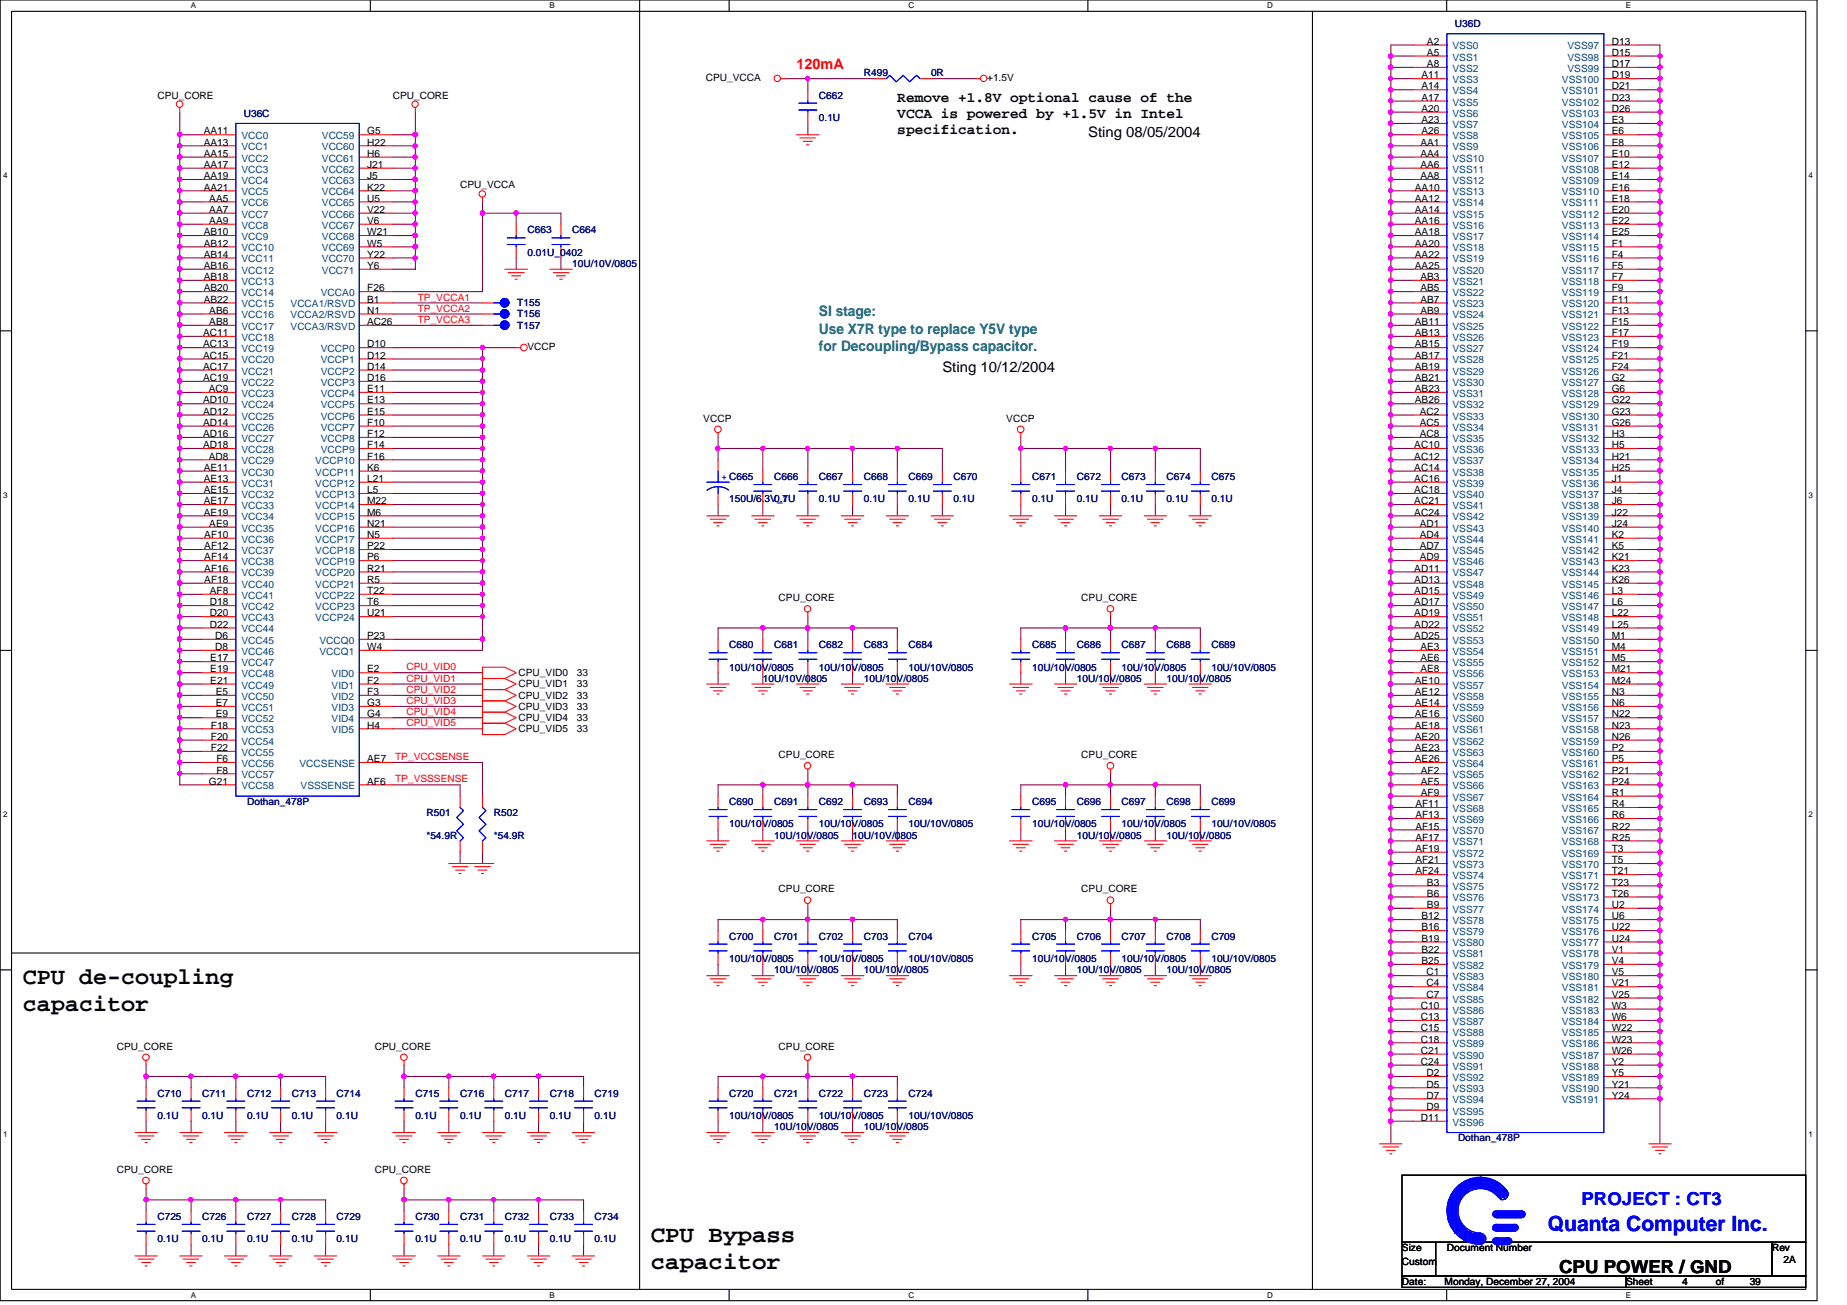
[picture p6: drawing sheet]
<svg xmlns="http://www.w3.org/2000/svg" width="297mm" height="210mm" viewBox="0 0 297 210" stroke-linecap="round" stroke-linejoin="round" font-family="sans-serif">
<defs><g id="words">
<g font-size="3.8">
<text x="3.7" y="158.3">CPU de-coupling</text>
<text x="3.7" y="162.6">capacitor</text>
<text x="104.6" y="199.8">CPU Bypass</text>
<text x="104.6" y="204.1">capacitor</text>
</g>
<text font-size="3.4" fill="#00f" x="248.9" y="198">Quanta Computer Inc.</text>
<text font-size="2.9" fill="#00f" x="254.3" y="193.8">PROJECT : CT3</text>
<text font-size="2.9" x="250.7" y="204.7">CPU POWER / GND</text>
<text font-size="2.3" fill="#f00" x="128.1" y="11.2">120mA</text>
<g font-size="2.3">
<text x="144.3" y="16.3">Remove +1.8V optional cause of the</text>
<text x="144.3" y="19">VCCA is powered by +1.5V in Intel</text>
<text x="144.3" y="21.6">specification.</text>
<text x="175" y="22">Sting 08/05/2004</text>
<text x="151.5" y="59.9">Sting 10/12/2004</text>
</g>
<g font-size="2.3" fill="#008040">
<text x="131.7" y="50.9">SI stage:</text>
<text x="131.7" y="53.7">Use X7R type to replace Y5V type</text>
<text x="131.7" y="56.5">for Decoupling/Bypass capacitor.</text>
</g>
<g font-size="1.6" fill="#000080">
<text x="234" y="4.4">U36D</text>
<text x="131.7" y="15.9">C662</text>
<text x="138.9" y="12.3">R499</text>
<text x="149.7" y="12.3">0R</text>
<text x="39.2" y="18.8">U36C</text>
<text x="131.7" y="19.5">0.1U</text>
<text x="84.8" y="37.5">C663</text>
<text x="84.8" y="41.1">0.01U_0402</text>
<text x="92" y="37.5">C664</text>
<text x="92" y="42.9">10U/10V/0805</text>
<text x="83.2" y="52.9">T157</text>
<text x="83.2" y="49.2">T155</text>
<text x="83.2" y="51.1">T156</text>
<text x="124.5" y="77.2">C666</text>
<text x="131.7" y="77.2">C667</text>
<text x="138.9" y="77.2">C668</text>
<text x="146.1" y="77.2">C669</text>
<text x="153.3" y="77.2">C670</text>
<text x="166" y="77.2">C671</text>
<text x="173.2" y="77.2">C672</text>
<text x="180.4" y="77.2">C673</text>
<text x="187.6" y="77.2">C674</text>
<text x="194.8" y="77.2">C675</text>
<text x="117.3" y="80.8">150U/6.3V_7</text>
<text x="124.5" y="80.8">0.1U</text>
<text x="131.7" y="80.8">0.1U</text>
<text x="138.9" y="80.8">0.1U</text>
<text x="146.1" y="80.8">0.1U</text>
<text x="153.3" y="80.8">0.1U</text>
<text x="166" y="80.8">0.1U</text>
<text x="173.2" y="80.8">0.1U</text>
<text x="180.4" y="80.8">0.1U</text>
<text x="187.6" y="80.8">0.1U</text>
<text x="194.8" y="80.8">0.1U</text>
<text x="117.3" y="104.3">C680</text>
<text x="117.3" y="107.9">10U/10V/0805</text>
<text x="124.5" y="104.3">C681</text>
<text x="131.7" y="104.3">C682</text>
<text x="131.7" y="107.9">10U/10V/0805</text>
<text x="138.9" y="104.3">C683</text>
<text x="146.1" y="104.3">C684</text>
<text x="146.1" y="107.9">10U/10V/0805</text>
<text x="166" y="104.3">C685</text>
<text x="166" y="107.9">10U/10V/0805</text>
<text x="173.2" y="104.3">C686</text>
<text x="180.4" y="104.3">C687</text>
<text x="180.4" y="107.9">10U/10V/0805</text>
<text x="187.6" y="104.3">C688</text>
<text x="194.8" y="104.3">C689</text>
<text x="194.8" y="107.9">10U/10V/0805</text>
<text x="122.7" y="109.6">10U/10V/0805</text>
<text x="138.9" y="109.6">10U/10V/0805</text>
<text x="173.2" y="109.6">10U/10V/0805</text>
<text x="187.6" y="109.6">10U/10V/0805</text>
<text x="39.7" y="129.5">Dothan_478P</text>
<text x="68.6" y="131.3">R501</text>
<text x="79.4" y="131.3">R502</text>
<text x="117.3" y="129.5">C690</text>
<text x="124.5" y="129.5">C691</text>
<text x="131.7" y="129.5">C692</text>
<text x="138.9" y="129.5">C693</text>
<text x="146.1" y="129.5">C694</text>
<text x="166" y="129.5">C695</text>
<text x="173.2" y="129.5">C696</text>
<text x="180.4" y="129.5">C697</text>
<text x="187.6" y="129.5">C698</text>
<text x="194.8" y="129.5">C699</text>
<text x="68.6" y="134.9">*54.9R</text>
<text x="79.4" y="134.9">*54.9R</text>
<text x="117.3" y="133.1">10U/10V/0805</text>
<text x="124.5" y="134.9">10U/10V/0805</text>
<text x="131.7" y="133.1">10U/10V/0805</text>
<text x="137.1" y="134.9">10U/10V/0805</text>
<text x="146.1" y="133.1">10U/10V/0805</text>
<text x="166" y="133.1">10U/10V/0805</text>
<text x="173.2" y="134.9">10U/10V/0805</text>
<text x="180.4" y="133.1">10U/10V/0805</text>
<text x="187.6" y="134.9">10U/10V/0805</text>
<text x="194.8" y="133.1">10U/10V/0805</text>
<text x="117.3" y="151.1">C700</text>
<text x="117.3" y="154.7">10U/10V/0805</text>
<text x="124.5" y="151.1">C701</text>
<text x="131.7" y="151.1">C702</text>
<text x="131.7" y="154.7">10U/10V/0805</text>
<text x="138.9" y="151.1">C703</text>
<text x="146.1" y="151.1">C704</text>
<text x="146.1" y="154.7">10U/10V/0805</text>
<text x="166" y="151.1">C705</text>
<text x="166" y="154.7">10U/10V/0805</text>
<text x="173.2" y="151.1">C706</text>
<text x="180.4" y="151.1">C707</text>
<text x="180.4" y="154.7">10U/10V/0805</text>
<text x="187.6" y="151.1">C708</text>
<text x="194.8" y="151.1">C709</text>
<text x="194.8" y="154.7">10U/10V/0805</text>
<text x="124.5" y="156.5">10U/10V/0805</text>
<text x="138.9" y="156.5">10U/10V/0805</text>
<text x="173.2" y="156.5">10U/10V/0805</text>
<text x="187.6" y="156.5">10U/10V/0805</text>
<text x="25.3" y="176.4">C710</text>
<text x="32.5" y="176.4">C711</text>
<text x="39.7" y="176.4">C712</text>
<text x="46.9" y="176.4">C713</text>
<text x="54.1" y="176.4">C714</text>
<text x="66.8" y="176.4">C715</text>
<text x="74" y="176.4">C716</text>
<text x="81.2" y="176.4">C717</text>
<text x="88.4" y="176.4">C718</text>
<text x="95.6" y="176.4">C719</text>
<text x="117.3" y="176.4">C720</text>
<text x="124.5" y="176.4">C721</text>
<text x="131.7" y="176.4">C722</text>
<text x="138.9" y="176.4">C723</text>
<text x="146.1" y="176.4">C724</text>
<text x="25.3" y="180">0.1U</text>
<text x="32.5" y="180">0.1U</text>
<text x="39.7" y="180">0.1U</text>
<text x="46.9" y="180">0.1U</text>
<text x="54.1" y="180">0.1U</text>
<text x="66.8" y="180">0.1U</text>
<text x="74" y="180">0.1U</text>
<text x="81.2" y="180">0.1U</text>
<text x="88.4" y="180">0.1U</text>
<text x="95.6" y="180">0.1U</text>
<text x="117.3" y="180">10U/10V/0805</text>
<text x="124.5" y="181.8">10U/10V/0805</text>
<text x="131.7" y="180">10U/10V/0805</text>
<text x="138.9" y="181.8">10U/10V/0805</text>
<text x="146.1" y="180">10U/10V/0805</text>
<text x="234.5" y="183.6">Dothan_478P</text>
<text x="25.3" y="196.2">C725</text>
<text x="32.5" y="196.2">C726</text>
<text x="39.7" y="196.2">C727</text>
<text x="46.9" y="196.2">C728</text>
<text x="54.1" y="196.2">C729</text>
<text x="66.8" y="196.2">C730</text>
<text x="74" y="196.2">C731</text>
<text x="81.2" y="196.2">C732</text>
<text x="88.4" y="196.2">C733</text>
<text x="95.6" y="196.2">C734</text>
<text x="25.3" y="199.8">0.1U</text>
<text x="32.5" y="199.8">0.1U</text>
<text x="39.7" y="199.8">0.1U</text>
<text x="46.9" y="199.8">0.1U</text>
<text x="54.1" y="199.8">0.1U</text>
<text x="66.8" y="199.8">0.1U</text>
<text x="74" y="199.8">0.1U</text>
<text x="81.2" y="199.8">0.1U</text>
<text x="88.4" y="199.8">0.1U</text>
<text x="95.6" y="199.8">0.1U</text>
</g>
<g font-size="1.6">
<text x="229.5" y="7.2">A2</text>
<text x="229.5" y="9">A5</text>
<text x="229.5" y="10.8">A8</text>
<text x="259.2" y="7.2">D13</text>
<text x="259.2" y="9">D15</text>
<text x="259.2" y="10.8">D17</text>
<text x="25.3" y="15.9">CPU_CORE</text>
<text x="63.2" y="15.9">CPU_CORE</text>
<text x="113.5" y="13">CPU_VCCA</text>
<text x="158.7" y="13">+1.5V</text>
<text x="228.6" y="12.6">A11</text>
<text x="228.6" y="14.4">A14</text>
<text x="228.6" y="16.2">A17</text>
<text x="228.6" y="18">A20</text>
<text x="259.2" y="12.6">D19</text>
<text x="259.2" y="14.4">D21</text>
<text x="259.2" y="16.2">D23</text>
<text x="259.2" y="18">D26</text>
<text x="32.8" y="21.6">AA11</text>
<text x="32.8" y="23.4">AA13</text>
<text x="59.1" y="21.6">G5</text>
<text x="59.1" y="23.4">H22</text>
<text x="228.4" y="23.4">AA1</text>
<text x="228.6" y="19.8">A23</text>
<text x="228.6" y="21.6">A26</text>
<text x="259.2" y="19.8">E3</text>
<text x="259.2" y="21.6">E6</text>
<text x="259.2" y="23.4">E8</text>
<text x="32.8" y="25.2">AA15</text>
<text x="32.8" y="27">AA17</text>
<text x="32.8" y="28.8">AA19</text>
<text x="59.1" y="25.2">H6</text>
<text x="59.1" y="27">J21</text>
<text x="59.1" y="28.8">J5</text>
<text x="228.4" y="25.2">AA4</text>
<text x="228.4" y="27">AA6</text>
<text x="228.4" y="28.8">AA8</text>
<text x="259.2" y="25.2">E10</text>
<text x="259.2" y="27">E12</text>
<text x="259.2" y="28.8">E14</text>
<text x="32.8" y="30.6">AA21</text>
<text x="33.7" y="32.4">AA5</text>
<text x="33.7" y="34.2">AA7</text>
<text x="59.1" y="30.6">K22</text>
<text x="59.1" y="32.4">U5</text>
<text x="59.1" y="34.2">V22</text>
<text x="74" y="30.3">CPU_VCCA</text>
<text x="227.5" y="30.6">AA10</text>
<text x="227.5" y="32.4">AA12</text>
<text x="227.5" y="34.2">AA14</text>
<text x="259.2" y="30.6">E16</text>
<text x="259.2" y="32.4">E18</text>
<text x="259.2" y="34.2">E20</text>
<text x="32.8" y="37.8">AB10</text>
<text x="32.8" y="39.7">AB12</text>
<text x="32.8" y="41.4">AB14</text>
<text x="33.7" y="36">AA9</text>
<text x="59.1" y="36">V6</text>
<text x="59.1" y="37.8">W21</text>
<text x="59.1" y="39.7">W5</text>
<text x="59.1" y="41.4">Y22</text>
<text x="227.5" y="36">AA16</text>
<text x="227.5" y="37.8">AA18</text>
<text x="227.5" y="39.7">AA20</text>
<text x="227.5" y="41.4">AA22</text>
<text x="259.2" y="36">E22</text>
<text x="259.2" y="37.8">E25</text>
<text x="259.2" y="39.7">F1</text>
<text x="259.2" y="41.4">F4</text>
<text x="32.8" y="43.3">AB16</text>
<text x="32.8" y="45">AB18</text>
<text x="32.8" y="46.9">AB20</text>
<text x="59.1" y="43.3">Y6</text>
<text x="59.1" y="46.9">F26</text>
<text x="227.5" y="43.3">AA25</text>
<text x="228.4" y="45">AB3</text>
<text x="228.4" y="46.9">AB5</text>
<text x="259.2" y="43.3">F5</text>
<text x="259.2" y="45">F7</text>
<text x="259.2" y="46.9">F9</text>
<text x="32.8" y="48.7">AB22</text>
<text x="33.7" y="50.5">AB6</text>
<text x="33.7" y="52.3">AB8</text>
<text x="59.1" y="48.7">B1</text>
<text x="59.1" y="50.5">N1</text>
<text x="59.1" y="52.3">AC26</text>
<text x="227.5" y="52.3">AB11</text>
<text x="228.4" y="48.7">AB7</text>
<text x="228.4" y="50.5">AB9</text>
<text x="259.2" y="48.7">F11</text>
<text x="259.2" y="50.5">F13</text>
<text x="259.2" y="52.3">F15</text>
<text x="32.7" y="54.1">AC11</text>
<text x="32.7" y="55.9">AC13</text>
<text x="32.7" y="57.7">AC15</text>
<text x="32.7" y="59.5">AC17</text>
<text x="59.1" y="55.9">D10</text>
<text x="59.1" y="57.7">D12</text>
<text x="59.1" y="59.5">D14</text>
<text x="84.8" y="56.3">VCCP</text>
<text x="227.5" y="54.1">AB13</text>
<text x="227.5" y="55.9">AB15</text>
<text x="227.5" y="57.7">AB17</text>
<text x="227.5" y="59.5">AB19</text>
<text x="259.2" y="54.1">F17</text>
<text x="259.2" y="55.9">F19</text>
<text x="259.2" y="57.7">F21</text>
<text x="259.2" y="59.5">F24</text>
<text x="32.7" y="61.3">AC19</text>
<text x="32.7" y="64.9">AD10</text>
<text x="33.6" y="63.1">AC9</text>
<text x="59.1" y="61.3">D16</text>
<text x="59.1" y="63.1">E11</text>
<text x="59.1" y="64.9">E13</text>
<text x="227.5" y="61.3">AB21</text>
<text x="227.5" y="63.1">AB23</text>
<text x="227.5" y="64.9">AB26</text>
<text x="259.2" y="61.3">G2</text>
<text x="259.2" y="63.1">G6</text>
<text x="259.2" y="64.9">G22</text>
<text x="32.7" y="66.7">AD12</text>
<text x="32.7" y="68.5">AD14</text>
<text x="32.7" y="70.3">AD16</text>
<text x="59.1" y="66.7">E15</text>
<text x="59.1" y="68.5">F10</text>
<text x="59.1" y="70.3">F12</text>
<text x="113.1" y="67.8">VCCP</text>
<text x="161.8" y="67.8">VCCP</text>
<text x="228.3" y="66.7">AC2</text>
<text x="228.3" y="68.5">AC5</text>
<text x="228.3" y="70.3">AC8</text>
<text x="259.2" y="66.7">G23</text>
<text x="259.2" y="68.5">G26</text>
<text x="259.2" y="70.3">H3</text>
<text x="32.7" y="72.1">AD18</text>
<text x="32.8" y="75.7">AE11</text>
<text x="32.8" y="77.5">AE13</text>
<text x="33.6" y="73.9">AD8</text>
<text x="59.1" y="72.1">F14</text>
<text x="59.1" y="73.9">F16</text>
<text x="59.1" y="75.7">K6</text>
<text x="59.1" y="77.5">L21</text>
<text x="227.5" y="72.1">AC10</text>
<text x="227.5" y="73.9">AC12</text>
<text x="227.5" y="75.7">AC14</text>
<text x="227.5" y="77.5">AC16</text>
<text x="259.2" y="72.1">H5</text>
<text x="259.2" y="73.9">H21</text>
<text x="259.2" y="75.7">H25</text>
<text x="259.2" y="77.5">J1</text>
<text x="32.8" y="79.3">AE15</text>
<text x="32.8" y="81.1">AE17</text>
<text x="32.8" y="82.9">AE19</text>
<text x="59.1" y="79.3">L5</text>
<text x="59.1" y="81.1">M22</text>
<text x="59.1" y="82.9">M6</text>
<text x="227.5" y="79.3">AC18</text>
<text x="227.5" y="81.1">AC21</text>
<text x="227.5" y="82.9">AC24</text>
<text x="259.2" y="79.3">J4</text>
<text x="259.2" y="81.1">J6</text>
<text x="259.2" y="82.9">J22</text>
<text x="32.8" y="86.5">AF10</text>
<text x="32.8" y="88.3">AF12</text>
<text x="33.7" y="84.8">AE9</text>
<text x="59.1" y="84.8">N21</text>
<text x="59.1" y="86.5">N5</text>
<text x="59.1" y="88.3">P22</text>
<text x="228.3" y="84.8">AD1</text>
<text x="228.3" y="86.5">AD4</text>
<text x="228.3" y="88.3">AD7</text>
<text x="259.2" y="84.8">J24</text>
<text x="259.2" y="86.5">K2</text>
<text x="259.2" y="88.3">K5</text>
<text x="32.8" y="90.1">AF14</text>
<text x="32.8" y="91.9">AF16</text>
<text x="32.8" y="93.8">AF18</text>
<text x="33.7" y="95.5">AF8</text>
<text x="59.1" y="90.1">P6</text>
<text x="59.1" y="91.9">R21</text>
<text x="59.1" y="93.8">R5</text>
<text x="59.1" y="95.5">T22</text>
<text x="227.5" y="91.9">AD11</text>
<text x="227.5" y="93.8">AD13</text>
<text x="227.5" y="95.5">AD15</text>
<text x="228.3" y="90.1">AD9</text>
<text x="259.2" y="90.1">K21</text>
<text x="259.2" y="91.9">K23</text>
<text x="259.2" y="93.8">K26</text>
<text x="259.2" y="95.5">L3</text>
<text x="33.7" y="97.4">D18</text>
<text x="33.7" y="99.1">D20</text>
<text x="33.7" y="101">D22</text>
<text x="59.1" y="97.4">T6</text>
<text x="59.1" y="99.1">U21</text>
<text x="125.2" y="96.7">CPU_CORE</text>
<text x="173.9" y="96.7">CPU_CORE</text>
<text x="227.5" y="97.4">AD17</text>
<text x="227.5" y="99.1">AD19</text>
<text x="227.5" y="101">AD22</text>
<text x="259.2" y="97.4">L6</text>
<text x="259.2" y="99.1">L22</text>
<text x="259.2" y="101">L25</text>
<text x="33.8" y="106.4">E17</text>
<text x="34.6" y="102.8">D6</text>
<text x="34.6" y="104.6">D8</text>
<text x="59.1" y="102.8">P23</text>
<text x="59.1" y="104.6">W4</text>
<text x="227.5" y="102.8">AD25</text>
<text x="228.4" y="104.6">AE3</text>
<text x="228.4" y="106.4">AE6</text>
<text x="259.2" y="102.8">M1</text>
<text x="259.2" y="104.6">M4</text>
<text x="259.2" y="106.4">M5</text>
<text x="33.8" y="108.2">E19</text>
<text x="33.8" y="110">E21</text>
<text x="34.7" y="111.8">E5</text>
<text x="34.7" y="113.6">E7</text>
<text x="59.1" y="108.2">E2</text>
<text x="59.1" y="110">F2</text>
<text x="59.1" y="111.8">F3</text>
<text x="59.1" y="113.6">G3</text>
<text x="83.4" y="108.8">CPU_VID0</text>
<text x="83.4" y="112.4">CPU_VID2</text>
<text x="83.4" y="110.6">CPU_VID1</text>
<text x="92.7" y="108.8">33</text>
<text x="92.7" y="112.4">33</text>
<text x="92.7" y="110.6">33</text>
<text x="227.5" y="110">AE10</text>
<text x="227.5" y="111.8">AE12</text>
<text x="227.5" y="113.6">AE14</text>
<text x="228.4" y="108.2">AE8</text>
<text x="259.2" y="108.2">M21</text>
<text x="259.2" y="110">M24</text>
<text x="259.2" y="111.8">N3</text>
<text x="259.2" y="113.6">N6</text>
<text x="33.9" y="117.2">F18</text>
<text x="33.9" y="119">F20</text>
<text x="34.7" y="115.4">E9</text>
<text x="59.1" y="115.4">G4</text>
<text x="59.1" y="117.2">H4</text>
<text x="83.4" y="114.2">CPU_VID3</text>
<text x="83.4" y="116">CPU_VID4</text>
<text x="83.4" y="117.8">CPU_VID5</text>
<text x="92.7" y="114.2">33</text>
<text x="92.7" y="116">33</text>
<text x="92.7" y="117.8">33</text>
<text x="227.5" y="115.4">AE16</text>
<text x="227.5" y="117.2">AE18</text>
<text x="227.5" y="119">AE20</text>
<text x="259.2" y="115.4">N22</text>
<text x="259.2" y="117.2">N23</text>
<text x="259.2" y="119">N26</text>
<text x="33.9" y="120.8">F22</text>
<text x="34.8" y="122.6">F6</text>
<text x="34.8" y="124.4">F8</text>
<text x="59.1" y="122.6">AE7</text>
<text x="125.2" y="121.9">CPU_CORE</text>
<text x="173.9" y="121.9">CPU_CORE</text>
<text x="227.5" y="120.8">AE23</text>
<text x="227.5" y="122.6">AE26</text>
<text x="228.5" y="124.4">AF2</text>
<text x="259.2" y="120.8">P2</text>
<text x="259.2" y="122.6">P5</text>
<text x="259.2" y="124.4">P21</text>
<text x="33.6" y="126.2">G21</text>
<text x="59.1" y="126.2">AF6</text>
<text x="227.6" y="129.8">AF11</text>
<text x="227.6" y="131.6">AF13</text>
<text x="228.5" y="126.2">AF5</text>
<text x="228.5" y="128">AF9</text>
<text x="259.2" y="126.2">P24</text>
<text x="259.2" y="128">R1</text>
<text x="259.2" y="129.8">R4</text>
<text x="259.2" y="131.6">R6</text>
<text x="227.6" y="133.4">AF15</text>
<text x="227.6" y="135.2">AF17</text>
<text x="227.6" y="137">AF19</text>
<text x="259.2" y="133.4">R22</text>
<text x="259.2" y="135.2">R25</text>
<text x="259.2" y="137">T3</text>
<text x="125.2" y="143.6">CPU_CORE</text>
<text x="173.9" y="143.6">CPU_CORE</text>
<text x="227.6" y="138.9">AF21</text>
<text x="227.6" y="140.6">AF24</text>
<text x="229.5" y="142.5">B3</text>
<text x="259.2" y="138.9">T5</text>
<text x="259.2" y="140.6">T21</text>
<text x="259.2" y="142.5">T23</text>
<text x="228.6" y="147.9">B12</text>
<text x="228.6" y="149.6">B16</text>
<text x="229.5" y="144.2">B6</text>
<text x="229.5" y="146">B9</text>
<text x="259.2" y="144.2">T26</text>
<text x="259.2" y="146">U2</text>
<text x="259.2" y="147.9">U6</text>
<text x="259.2" y="149.6">U22</text>
<text x="228.6" y="151.5">B19</text>
<text x="228.6" y="153.2">B22</text>
<text x="228.6" y="155.1">B25</text>
<text x="259.2" y="151.5">U24</text>
<text x="259.2" y="153.2">V1</text>
<text x="259.2" y="155.1">V4</text>
<text x="229.4" y="156.9">C1</text>
<text x="229.4" y="158.7">C4</text>
<text x="229.4" y="160.5">C7</text>
<text x="259.2" y="156.9">V5</text>
<text x="259.2" y="158.7">V21</text>
<text x="259.2" y="160.5">V25</text>
<text x="228.5" y="162.3">C10</text>
<text x="228.5" y="164.1">C13</text>
<text x="228.5" y="165.9">C15</text>
<text x="228.5" y="167.7">C18</text>
<text x="259.2" y="162.3">W3</text>
<text x="259.2" y="164.1">W6</text>
<text x="259.2" y="165.9">W22</text>
<text x="259.2" y="167.7">W23</text>
<text x="18.8" y="168.8">CPU_CORE</text>
<text x="60.3" y="168.8">CPU_CORE</text>
<text x="125.2" y="168.8">CPU_CORE</text>
<text x="228.5" y="169.5">C21</text>
<text x="228.5" y="171.3">C24</text>
<text x="229.4" y="173.1">D2</text>
<text x="259.2" y="169.5">W26</text>
<text x="259.2" y="171.3">Y2</text>
<text x="259.2" y="173.1">Y5</text>
<text x="229.4" y="174.9">D5</text>
<text x="229.4" y="176.7">D7</text>
<text x="229.4" y="178.5">D9</text>
<text x="259.2" y="174.9">Y21</text>
<text x="259.2" y="176.7">Y24</text>
<text x="228.5" y="180.3">D11</text>
<text x="18.8" y="188.6">CPU_CORE</text>
<text x="60.3" y="188.6">CPU_CORE</text>
<text x="225.5" y="201.3">Size</text>
<text x="225.5" y="203.5">Custom</text>
<text x="232.7" y="201.3">Document Number</text>
<text x="285" y="201.3">Rev</text>
<text x="286.8" y="203.1">2A</text>
<text x="225.5" y="206.7">Date:</text>
<text x="232.3" y="206.7">Monday, December 27, 2004</text>
<text x="261.5" y="206.7">Sheet</text>
<text x="270.5" y="206.7">4</text>
<text x="276" y="206.7">of</text>
<text x="281.4" y="206.7">39</text>
</g>
<g font-size="1.6" fill="#004080">
<text x="233.6" y="8">VSS0</text>
<text x="233.6" y="9.7">VSS1</text>
<text x="233.6" y="11.6">VSS2</text>
<text x="252.1" y="8">VSS97</text>
<text x="252.1" y="9.7">VSS98</text>
<text x="252.1" y="11.6">VSS99</text>
<text x="233.6" y="13.4">VSS3</text>
<text x="233.6" y="15.2">VSS4</text>
<text x="233.6" y="17">VSS5</text>
<text x="251.2" y="13.4">VSS100</text>
<text x="251.2" y="15.2">VSS101</text>
<text x="251.2" y="17">VSS102</text>
<text x="38.8" y="22.4">VCC0</text>
<text x="51.8" y="22.4">VCC59</text>
<text x="233.6" y="18.8">VSS6</text>
<text x="233.6" y="20.6">VSS7</text>
<text x="233.6" y="22.4">VSS8</text>
<text x="251.2" y="18.8">VSS103</text>
<text x="251.2" y="20.6">VSS104</text>
<text x="251.2" y="22.4">VSS105</text>
<text x="38.8" y="24.2">VCC1</text>
<text x="38.8" y="26">VCC2</text>
<text x="38.8" y="27.8">VCC3</text>
<text x="38.8" y="29.6">VCC4</text>
<text x="51.8" y="24.2">VCC60</text>
<text x="51.8" y="26">VCC61</text>
<text x="51.8" y="27.8">VCC62</text>
<text x="51.8" y="29.6">VCC63</text>
<text x="233.6" y="24.2">VSS9</text>
<text x="233.6" y="26">VSS10</text>
<text x="233.6" y="27.8">VSS11</text>
<text x="233.6" y="29.6">VSS12</text>
<text x="251.2" y="24.2">VSS106</text>
<text x="251.2" y="26">VSS107</text>
<text x="251.2" y="27.8">VSS108</text>
<text x="251.2" y="29.6">VSS109</text>
<text x="38.8" y="31.4">VCC5</text>
<text x="38.8" y="33.2">VCC6</text>
<text x="38.8" y="35">VCC7</text>
<text x="51.8" y="31.4">VCC64</text>
<text x="51.8" y="33.2">VCC65</text>
<text x="51.8" y="35">VCC66</text>
<text x="233.6" y="31.4">VSS13</text>
<text x="233.6" y="33.2">VSS14</text>
<text x="233.6" y="35">VSS15</text>
<text x="251.2" y="31.4">VSS110</text>
<text x="251.2" y="33.2">VSS111</text>
<text x="251.2" y="35">VSS112</text>
<text x="38.8" y="36.8">VCC8</text>
<text x="38.8" y="38.6">VCC9</text>
<text x="38.8" y="40.4">VCC10</text>
<text x="51.8" y="36.8">VCC67</text>
<text x="51.8" y="38.6">VCC68</text>
<text x="51.8" y="40.4">VCC69</text>
<text x="233.6" y="36.8">VSS16</text>
<text x="233.6" y="38.6">VSS17</text>
<text x="233.6" y="40.4">VSS18</text>
<text x="251.2" y="36.8">VSS113</text>
<text x="251.2" y="38.6">VSS114</text>
<text x="251.2" y="40.4">VSS115</text>
<text x="38.8" y="42.2">VCC11</text>
<text x="38.8" y="44">VCC12</text>
<text x="38.8" y="45.8">VCC13</text>
<text x="38.8" y="47.6">VCC14</text>
<text x="51.6" y="47.6">VCCA0</text>
<text x="51.8" y="42.2">VCC70</text>
<text x="51.8" y="44">VCC71</text>
<text x="233.6" y="42.2">VSS19</text>
<text x="233.6" y="44">VSS20</text>
<text x="233.6" y="45.8">VSS21</text>
<text x="233.6" y="47.6">VSS22</text>
<text x="251.2" y="42.2">VSS116</text>
<text x="251.2" y="44">VSS117</text>
<text x="251.2" y="45.8">VSS118</text>
<text x="251.2" y="47.6">VSS119</text>
<text x="38.8" y="49.4">VCC15</text>
<text x="38.8" y="51.2">VCC16</text>
<text x="38.8" y="53">VCC17</text>
<text x="46.7" y="49.4">VCCA1/RSVD</text>
<text x="46.7" y="51.2">VCCA2/RSVD</text>
<text x="46.7" y="53">VCCA3/RSVD</text>
<text x="233.6" y="49.4">VSS23</text>
<text x="233.6" y="51.2">VSS24</text>
<text x="233.6" y="53">VSS25</text>
<text x="251.2" y="49.4">VSS120</text>
<text x="251.2" y="51.2">VSS121</text>
<text x="251.2" y="53">VSS122</text>
<text x="38.8" y="54.8">VCC18</text>
<text x="38.8" y="56.6">VCC19</text>
<text x="38.8" y="58.5">VCC20</text>
<text x="51.6" y="56.6">VCCP0</text>
<text x="51.6" y="58.5">VCCP1</text>
<text x="233.6" y="54.8">VSS26</text>
<text x="233.6" y="56.6">VSS27</text>
<text x="233.6" y="58.5">VSS28</text>
<text x="251.2" y="54.8">VSS123</text>
<text x="251.2" y="56.6">VSS124</text>
<text x="251.2" y="58.5">VSS125</text>
<text x="38.8" y="60.2">VCC21</text>
<text x="38.8" y="62.1">VCC22</text>
<text x="38.8" y="63.8">VCC23</text>
<text x="38.8" y="65.7">VCC24</text>
<text x="51.6" y="60.2">VCCP2</text>
<text x="51.6" y="62.1">VCCP3</text>
<text x="51.6" y="63.8">VCCP4</text>
<text x="51.6" y="65.7">VCCP5</text>
<text x="233.6" y="60.2">VSS29</text>
<text x="233.6" y="62.1">VSS30</text>
<text x="233.6" y="63.8">VSS31</text>
<text x="233.6" y="65.7">VSS32</text>
<text x="251.2" y="60.2">VSS126</text>
<text x="251.2" y="62.1">VSS127</text>
<text x="251.2" y="63.8">VSS128</text>
<text x="251.2" y="65.7">VSS129</text>
<text x="38.8" y="67.5">VCC25</text>
<text x="38.8" y="69.3">VCC26</text>
<text x="38.8" y="71.1">VCC27</text>
<text x="51.6" y="67.5">VCCP6</text>
<text x="51.6" y="69.3">VCCP7</text>
<text x="51.6" y="71.1">VCCP8</text>
<text x="233.6" y="67.5">VSS33</text>
<text x="233.6" y="69.3">VSS34</text>
<text x="233.6" y="71.1">VSS35</text>
<text x="251.2" y="67.5">VSS130</text>
<text x="251.2" y="69.3">VSS131</text>
<text x="251.2" y="71.1">VSS132</text>
<text x="38.8" y="72.9">VCC28</text>
<text x="38.8" y="74.7">VCC29</text>
<text x="38.8" y="76.5">VCC30</text>
<text x="50.7" y="74.7">VCCP10</text>
<text x="50.7" y="76.5">VCCP11</text>
<text x="51.6" y="72.9">VCCP9</text>
<text x="233.6" y="72.9">VSS36</text>
<text x="233.6" y="74.7">VSS37</text>
<text x="233.6" y="76.5">VSS38</text>
<text x="251.2" y="72.9">VSS133</text>
<text x="251.2" y="74.7">VSS134</text>
<text x="251.2" y="76.5">VSS135</text>
<text x="38.8" y="78.3">VCC31</text>
<text x="38.8" y="80.1">VCC32</text>
<text x="38.8" y="81.9">VCC33</text>
<text x="38.8" y="83.7">VCC34</text>
<text x="50.7" y="78.3">VCCP12</text>
<text x="50.7" y="80.1">VCCP13</text>
<text x="50.7" y="81.9">VCCP14</text>
<text x="50.7" y="83.7">VCCP15</text>
<text x="233.6" y="78.3">VSS39</text>
<text x="233.6" y="80.1">VSS40</text>
<text x="233.6" y="81.9">VSS41</text>
<text x="233.6" y="83.7">VSS42</text>
<text x="251.2" y="78.3">VSS136</text>
<text x="251.2" y="80.1">VSS137</text>
<text x="251.2" y="81.9">VSS138</text>
<text x="251.2" y="83.7">VSS139</text>
<text x="38.8" y="85.5">VCC35</text>
<text x="38.8" y="87.3">VCC36</text>
<text x="38.8" y="89.1">VCC37</text>
<text x="50.7" y="85.5">VCCP16</text>
<text x="50.7" y="87.3">VCCP17</text>
<text x="50.7" y="89.1">VCCP18</text>
<text x="233.6" y="85.5">VSS43</text>
<text x="233.6" y="87.3">VSS44</text>
<text x="233.6" y="89.1">VSS45</text>
<text x="251.2" y="85.5">VSS140</text>
<text x="251.2" y="87.3">VSS141</text>
<text x="251.2" y="89.1">VSS142</text>
<text x="38.8" y="90.9">VCC38</text>
<text x="38.8" y="92.7">VCC39</text>
<text x="38.8" y="94.5">VCC40</text>
<text x="50.7" y="90.9">VCCP19</text>
<text x="50.7" y="92.7">VCCP20</text>
<text x="50.7" y="94.5">VCCP21</text>
<text x="233.6" y="90.9">VSS46</text>
<text x="233.6" y="92.7">VSS47</text>
<text x="233.6" y="94.5">VSS48</text>
<text x="251.2" y="90.9">VSS143</text>
<text x="251.2" y="92.7">VSS144</text>
<text x="251.2" y="94.5">VSS145</text>
<text x="38.8" y="96.3">VCC41</text>
<text x="38.8" y="98.1">VCC42</text>
<text x="38.8" y="99.9">VCC43</text>
<text x="38.8" y="101.7">VCC44</text>
<text x="50.7" y="96.3">VCCP22</text>
<text x="50.7" y="98.1">VCCP23</text>
<text x="50.7" y="99.9">VCCP24</text>
<text x="233.6" y="96.3">VSS49</text>
<text x="233.6" y="98.1">VSS50</text>
<text x="233.6" y="99.9">VSS51</text>
<text x="233.6" y="101.7">VSS52</text>
<text x="251.2" y="96.3">VSS146</text>
<text x="251.2" y="98.1">VSS147</text>
<text x="251.2" y="99.9">VSS148</text>
<text x="251.2" y="101.7">VSS149</text>
<text x="38.8" y="103.5">VCC45</text>
<text x="38.8" y="105.3">VCC46</text>
<text x="38.8" y="107.1">VCC47</text>
<text x="51.4" y="103.5">VCCQ0</text>
<text x="51.4" y="105.3">VCCQ1</text>
<text x="233.6" y="103.5">VSS53</text>
<text x="233.6" y="105.3">VSS54</text>
<text x="233.6" y="107.1">VSS55</text>
<text x="251.2" y="103.5">VSS150</text>
<text x="251.2" y="105.3">VSS151</text>
<text x="251.2" y="107.1">VSS152</text>
<text x="38.8" y="108.9">VCC48</text>
<text x="38.8" y="110.7">VCC49</text>
<text x="38.8" y="112.6">VCC50</text>
<text x="53.3" y="108.9">VID0</text>
<text x="53.3" y="110.7">VID1</text>
<text x="53.3" y="112.6">VID2</text>
<text x="233.6" y="108.9">VSS56</text>
<text x="233.6" y="110.7">VSS57</text>
<text x="233.6" y="112.6">VSS58</text>
<text x="251.2" y="108.9">VSS153</text>
<text x="251.2" y="110.7">VSS154</text>
<text x="251.2" y="112.6">VSS155</text>
<text x="38.8" y="114.3">VCC51</text>
<text x="38.8" y="116.2">VCC52</text>
<text x="38.8" y="117.9">VCC53</text>
<text x="38.8" y="119.8">VCC54</text>
<text x="53.3" y="114.3">VID3</text>
<text x="53.3" y="116.2">VID4</text>
<text x="53.3" y="117.9">VID5</text>
<text x="233.6" y="114.3">VSS59</text>
<text x="233.6" y="116.2">VSS60</text>
<text x="233.6" y="117.9">VSS61</text>
<text x="233.6" y="119.8">VSS62</text>
<text x="251.2" y="114.3">VSS156</text>
<text x="251.2" y="116.2">VSS157</text>
<text x="251.2" y="117.9">VSS158</text>
<text x="251.2" y="119.8">VSS159</text>
<text x="38.8" y="121.6">VCC55</text>
<text x="38.8" y="123.4">VCC56</text>
<text x="38.8" y="125.2">VCC57</text>
<text x="48.2" y="123.4">VCCSENSE</text>
<text x="233.6" y="121.6">VSS63</text>
<text x="233.6" y="123.4">VSS64</text>
<text x="233.6" y="125.2">VSS65</text>
<text x="251.2" y="121.6">VSS160</text>
<text x="251.2" y="123.4">VSS161</text>
<text x="251.2" y="125.2">VSS162</text>
<text x="38.8" y="127">VCC58</text>
<text x="48.3" y="127">VSSSENSE</text>
<text x="233.6" y="127">VSS66</text>
<text x="233.6" y="128.8">VSS67</text>
<text x="233.6" y="130.6">VSS68</text>
<text x="251.2" y="127">VSS163</text>
<text x="251.2" y="128.8">VSS164</text>
<text x="251.2" y="130.6">VSS165</text>
<text x="233.6" y="132.4">VSS69</text>
<text x="233.6" y="134.2">VSS70</text>
<text x="233.6" y="136">VSS71</text>
<text x="233.6" y="137.8">VSS72</text>
<text x="251.2" y="132.4">VSS166</text>
<text x="251.2" y="134.2">VSS167</text>
<text x="251.2" y="136">VSS168</text>
<text x="251.2" y="137.8">VSS169</text>
<text x="233.6" y="139.6">VSS73</text>
<text x="233.6" y="141.4">VSS74</text>
<text x="233.6" y="143.2">VSS75</text>
<text x="251.2" y="139.6">VSS170</text>
<text x="251.2" y="141.4">VSS171</text>
<text x="251.2" y="143.2">VSS172</text>
<text x="233.6" y="145">VSS76</text>
<text x="233.6" y="146.8">VSS77</text>
<text x="233.6" y="148.6">VSS78</text>
<text x="251.2" y="145">VSS173</text>
<text x="251.2" y="146.8">VSS174</text>
<text x="251.2" y="148.6">VSS175</text>
<text x="233.6" y="150.4">VSS79</text>
<text x="233.6" y="152.2">VSS80</text>
<text x="233.6" y="154">VSS81</text>
<text x="233.6" y="155.8">VSS82</text>
<text x="251.2" y="150.4">VSS176</text>
<text x="251.2" y="152.2">VSS177</text>
<text x="251.2" y="154">VSS178</text>
<text x="251.2" y="155.8">VSS179</text>
<text x="233.6" y="157.6">VSS83</text>
<text x="233.6" y="159.4">VSS84</text>
<text x="233.6" y="161.2">VSS85</text>
<text x="251.2" y="157.6">VSS180</text>
<text x="251.2" y="159.4">VSS181</text>
<text x="251.2" y="161.2">VSS182</text>
<text x="233.6" y="163">VSS86</text>
<text x="233.6" y="164.8">VSS87</text>
<text x="233.6" y="166.7">VSS88</text>
<text x="251.2" y="163">VSS183</text>
<text x="251.2" y="164.8">VSS184</text>
<text x="251.2" y="166.7">VSS185</text>
<text x="233.6" y="168.4">VSS89</text>
<text x="233.6" y="170.3">VSS90</text>
<text x="233.6" y="172">VSS91</text>
<text x="233.6" y="173.9">VSS92</text>
<text x="251.2" y="168.4">VSS186</text>
<text x="251.2" y="170.3">VSS187</text>
<text x="251.2" y="172">VSS188</text>
<text x="251.2" y="173.9">VSS189</text>
<text x="233.6" y="175.7">VSS93</text>
<text x="233.6" y="177.5">VSS94</text>
<text x="233.6" y="179.3">VSS95</text>
<text x="251.2" y="175.7">VSS190</text>
<text x="251.2" y="177.5">VSS191</text>
<text x="233.6" y="181.1">VSS96</text>
</g>
<g font-size="1.6" fill="#f00">
<text x="67.2" y="51.9">TP_VCCA3</text>
<text x="67.2" y="50.1">TP_VCCA2</text>
<text x="67.2" y="48.3">TP_VCCA1</text>
<text x="65.4" y="107.8">CPU_VID0</text>
<text x="65.4" y="109.6">CPU_VID1</text>
<text x="65.4" y="111.5">CPU_VID2</text>
<text x="65.4" y="113.2">CPU_VID3</text>
<text x="65.4" y="115.1">CPU_VID4</text>
<text x="65.4" y="116.8">CPU_VID5</text>
<text x="63.5" y="125.9">TP_VSSSENSE</text>
<text x="63.5" y="122.3">TP_VCCSENSE</text>
</g>
<text font-size="1.6" fill="#00f" x="116" y="77.2">+ C665</text>
<g font-size="1.3">
<text x="30.7" y="1.4">A</text>
<text x="88.4" y="1.4">B</text>
<text x="146.1" y="1.4">C</text>
<text x="203.8" y="1.4">D</text>
<text x="261.5" y="1.4">E</text>
<text x=".5" y="28.7">4</text>
<text x="290.9" y="28.7">4</text>
<text x=".5" y="80.1">3</text>
<text x="290.9" y="80.1">3</text>
<text x=".5" y="131.4">2</text>
<text x="290.9" y="131.4">2</text>
<text x=".5" y="182.8">1</text>
<text x="290.9" y="182.8">1</text>
<text x="30.7" y="208.7">A</text>
<text x="88.4" y="208.7">B</text>
<text x="146.1" y="208.7">C</text>
<text x="203.8" y="208.7">D</text>
<text x="261.5" y="208.7">E</text>
</g>
</g></defs>
<path d="M0 0h292.2v209.2h-292.2zM1.9 1.8h288.5v205.6h-288.5z" fill="none" stroke="#000" stroke-width=".17"/>
<g fill="#fff">
<path d="M30.7 .2h.8v1.4h-.8z"/>
<path d="M30.7 207.6h.8v1.4h-.8z"/>
</g>
<path d="M59.6 0v1.8M59.6 207.4v1.8" fill="none" stroke="#000" stroke-width=".17"/>
<g fill="#fff">
<path d="M88.4 .2h.8v1.4h-.8z"/>
<path d="M88.4 207.6h.8v1.4h-.8z"/>
</g>
<path d="M117.3 0v1.8M117.3 207.4v1.8" fill="none" stroke="#000" stroke-width=".17"/>
<g fill="#fff">
<path d="M146.1 .2h.9v1.4h-.9z"/>
<path d="M146.1 207.6h.9v1.4h-.9z"/>
</g>
<path d="M175 0v1.8M175 207.4v1.8" fill="none" stroke="#000" stroke-width=".17"/>
<g fill="#fff">
<path d="M203.8 .2h.9v1.4h-.9z"/>
<path d="M203.8 207.6h.9v1.4h-.9z"/>
</g>
<path d="M232.7 0v1.8M232.7 207.4v1.8" fill="none" stroke="#000" stroke-width=".17"/>
<g fill="#fff">
<path d="M261.5 .2h.8v1.4h-.8z"/>
<path d="M261.5 207.6h.8v1.4h-.8z"/>
<path d="M.5 27.5h.7v1.4h-.7z"/>
<path d="M290.9 27.5h.6v1.4h-.6z"/>
<path d="M.5 78.9h.7v1.4h-.7z"/>
<path d="M290.9 78.9h.6v1.4h-.6z"/>
</g>
<path d="M0 53.2h1.9M290.4 53.2h1.8" fill="none" stroke="#000" stroke-width=".17"/>
<g fill="#fff">
<path d="M.5 130.3h.7v1.4h-.7z"/>
<path d="M290.9 130.3h.6v1.4h-.6z"/>
</g>
<path d="M0 104.6h1.9M290.4 104.6h1.8" fill="none" stroke="#000" stroke-width=".17"/>
<g fill="#fff">
<path d="M.5 181.7h.7v1.4h-.7z"/>
<path d="M290.9 181.7h.6v1.4h-.6z"/>
</g>
<path d="M102.9 0h.1M102.9 0v207.4M211.1 1.8v205.6M0 156h1.9M1.9 153.3h101M290.4 156h1.8M225.5 189h64.9v10.8h-64.9zM225.5 199.8h5.4v5.4h-5.4zM230.9 199.8h54.1v5.4h-54.1zM285 199.8h5.4v5.4h-5.4zM225.5 205.2h36v1.9h-36zM261.5 205.2h28.9v1.9h-28.9z" fill="none" stroke="#000" stroke-width=".17"/>
<g fill="none" stroke="#800040" stroke-width=".17">
<path d="M28.9 18v19.9M66.8 18v25.3h-3.6M126.3 12.7h14.4M129.9 12.7v1.7M129.9 19.9v1.8M149.7 12.7h7.3M223.7 12.7h3.6M223.7 19.9h3.6M223.7 18h3.6M223.7 16.3h3.6M223.7 9h3.6M223.7 14.4h3.6"/>
<path d="M223.7 10.8h3.6M227.3 7.2h-3.6v176.8M263.4 12.7h3.6M263.4 7.2h3.6v176.8M263.4 19.9h3.6M263.4 18h3.6M263.4 16.3h3.6M263.4 9h3.6M263.4 14.4h3.6M263.4 10.8h3.6M28.9 37.9v1.8h3.6M28.9 39.7v86.5h3.6"/>
<path d="M28.9 25.3h3.6M28.9 27.1h3.6M28.9 34.3h3.6M28.9 30.7h3.6M28.9 28.9h3.6M28.9 21.7h3.6M28.9 32.5h3.6M28.9 23.5h3.6M28.9 36.1h3.6M28.9 37.9h3.6M63.2 25.3h3.6M63.2 27.1h3.6"/>
<path d="M63.2 34.3h3.6M63.2 30.7h3.6M63.2 28.9h3.6M63.2 21.7h3.6M63.2 32.5h3.6M63.2 23.5h3.6M63.2 36.1h3.6M63.2 37.9h3.6M63.2 39.7h3.6M77.6 32.5v14.4h-14.4M77.6 34.3h12.6v1.8M83 34.3v1.8"/>
<path d="M223.7 25.3h3.6M223.7 27.1h3.6M223.7 34.3h3.6M223.7 30.7h3.6M223.7 28.9h3.6M223.7 21.7h3.6M223.7 32.5h3.6M223.7 23.5h3.6M223.7 36.1h3.6M223.7 37.9h3.6M223.7 39.7h3.6M263.4 25.3h3.6"/>
<path d="M263.4 27.1h3.6M263.4 34.3h3.6M263.4 30.7h3.6M263.4 28.9h3.6M263.4 21.7h3.6M263.4 32.5h3.6M263.4 23.5h3.6M263.4 36.1h3.6M263.4 37.9h3.6M263.4 39.7h3.6M28.9 41.5h3.6M28.9 43.3h3.6"/>
<path d="M28.9 50.5h3.6M28.9 52.3h3.6M28.9 55.9h3.6M28.9 48.7h3.6M28.9 46.9h3.6M28.9 54.1h3.6M28.9 57.7h3.6M28.9 45.1h3.6M28.9 59.5h3.6M63.2 57.7h14.4v1.8M63.2 41.5h3.6M63.2 50.5h14.4"/>
<path d="M63.2 52.3h14.4M63.2 55.9h19.8M63.2 48.7h14.4M63.2 59.5h14.4M77.6 55.9v1.8M77.6 59.5v25.3M83 41.5v1.8M90.2 41.5v1.8M223.7 41.5h3.6M223.7 43.3h3.6M223.7 50.5h3.6M223.7 52.3h3.6"/>
<path d="M223.7 55.9h3.6M223.7 48.7h3.6M223.7 46.9h3.6M223.7 54.1h3.6M223.7 57.7h3.6M223.7 45.1h3.6M223.7 59.5h3.6M263.4 41.5h3.6M263.4 43.3h3.6M263.4 50.5h3.6M263.4 52.3h3.6M263.4 55.9h3.6"/>
<path d="M263.4 48.7h3.6M263.4 46.9h3.6M263.4 54.1h3.6M263.4 57.7h3.6M263.4 45.1h3.6M263.4 59.5h3.6M28.9 63.1h3.6M28.9 68.5h3.6M28.9 64.9h3.6M28.9 66.8h3.6M28.9 70.4h3.6M28.9 72.1h3.6"/>
<path d="M28.9 74h3.6M28.9 75.8h3.6M28.9 77.6h3.6M28.9 79.4h3.6M28.9 61.3h3.6M63.2 63.1h14.4M63.2 68.5h14.4M63.2 64.9h14.4M63.2 66.8h14.4M63.2 70.4h14.4M63.2 72.1h14.4M63.2 74h14.4"/>
<path d="M63.2 75.8h14.4M63.2 77.6h14.4M63.2 79.4h14.4M63.2 61.3h14.4M115.5 70.4v3.6M115.5 72.1h36.1v3.7M122.7 72.1v3.7M129.9 72.1v3.7M137.1 72.1v3.7M144.3 72.1v3.7M164.2 72.1h28.8v3.7M164.2 70.4v5.4"/>
<path d="M171.4 72.1v3.7M178.6 72.1v3.7M185.8 72.1v3.7M223.7 63.1h3.6M223.7 68.5h3.6M223.7 64.9h3.6M223.7 66.8h3.6M223.7 70.4h3.6M223.7 72.1h3.6M223.7 74h3.6M223.7 75.8h3.6M223.7 77.6h3.6"/>
<path d="M223.7 79.4h3.6M223.7 61.3h3.6M263.4 63.1h3.6M263.4 68.5h3.6M263.4 64.9h3.6M263.4 66.8h3.6M263.4 70.4h3.6M263.4 72.1h3.6M263.4 74h3.6M263.4 75.8h3.6M263.4 77.6h3.6M263.4 79.4h3.6"/>
<path d="M263.4 61.3h3.6M28.9 83h3.6M28.9 95.6h3.6M28.9 84.8h3.6M28.9 97.4h3.6M28.9 92h3.6M28.9 88.4h3.6M28.9 86.6h3.6M28.9 99.2h3.6M28.9 90.2h3.6M28.9 81.2h3.6M28.9 93.8h3.6"/>
<path d="M63.2 84.8h14.4v1.8M63.2 83h14.4M63.2 95.6h14.4M63.2 97.4h14.4M63.2 92h14.4M63.2 88.4h14.4M63.2 86.6h14.4M63.2 99.2h14.4M63.2 90.2h14.4M63.2 81.2h14.4M63.2 93.8h14.4M77.6 86.6v18h-14.4"/>
<path d="M115.5 81.2v1.8M122.7 81.2v1.8M129.9 81.2v1.8M129.9 99.2v3.6M137.1 81.2v1.8M144.3 81.2v1.8M151.6 81.2v1.8M164.2 81.2v1.8M171.4 81.2v1.8M178.6 81.2v1.8M178.6 99.2v3.6M185.8 81.2v1.8"/>
<path d="M193 81.2v1.8M223.7 83h3.6M223.7 95.6h3.6M223.7 84.8h3.6M223.7 97.4h3.6M223.7 92h3.6M223.7 88.4h3.6M223.7 86.6h3.6M223.7 99.2h3.6M223.7 90.2h3.6M223.7 81.2h3.6M223.7 93.8h3.6"/>
<path d="M263.4 83h3.6M263.4 95.6h3.6M263.4 84.8h3.6M263.4 97.4h3.6M263.4 92h3.6M263.4 88.4h3.6M263.4 86.6h3.6M263.4 99.2h3.6M263.4 90.2h3.6M263.4 81.2h3.6M263.4 93.8h3.6M28.9 108.2h3.6"/>
<path d="M28.9 110h3.6M28.9 101h3.6M28.9 111.8h3.6M28.9 113.6h3.6M28.9 115.4h3.6M28.9 117.2h3.6M28.9 106.4h3.6M28.9 119h3.6M28.9 104.6h3.6M28.9 102.8h3.6M63.2 108.2h14.4M63.2 110h14.4"/>
<path d="M63.2 111.8h14.4M63.2 113.6h14.4M63.2 115.4h14.4M63.2 117.2h14.4M63.2 102.8h14.4M115.5 102.8v-1.8h28.8v1.8M115.5 108.2v1.8M122.7 101v1.8M122.7 108.2v1.8M129.9 108.2v1.8M137.1 101v1.8M137.1 108.2v1.8"/>
<path d="M144.3 108.2v1.8M164.2 102.8v-1.8h28.8v1.8M164.2 108.2v1.8M171.4 101v1.8M171.4 108.2v1.8M178.6 108.2v1.8M185.8 101v1.8M185.8 108.2v1.8M193 108.2v1.8M223.7 108.2h3.6M223.7 110h3.6M223.7 101h3.6"/>
<path d="M223.7 111.8h3.6M223.7 113.6h3.6M223.7 115.4h3.6M223.7 117.2h3.6M223.7 106.4h3.6M223.7 119h3.6M223.7 104.6h3.6M223.7 102.8h3.6M263.4 108.2h3.6M263.4 110h3.6M263.4 101h3.6M263.4 111.8h3.6"/>
<path d="M263.4 113.6h3.6M263.4 115.4h3.6M263.4 117.2h3.6M263.4 106.4h3.6M263.4 119h3.6M263.4 104.6h3.6M263.4 102.8h3.6M28.9 120.9h3.6M28.9 122.6h3.6M28.9 124.5h3.6M63.2 126.2h10.8v1.9M63.2 122.6h14.4v5.5"/>
<path d="M74 137.1v1.8M77.6 137.1v1.8M115.5 128.1v-1.9h28.8v1.9M115.5 133.5v1.8M122.7 126.2v1.9M122.7 133.5v1.8M129.9 124.5v3.6M129.9 133.5v1.8M137.1 126.2v1.9M137.1 133.5v1.8M144.3 133.5v1.8M164.2 128.1v-1.9h28.8v1.9"/>
<path d="M164.2 133.5v1.8M171.4 126.2v1.9M171.4 133.5v1.8M178.6 124.5v3.6M178.6 133.5v1.8M185.8 126.2v1.9M185.8 133.5v1.8M193 133.5v1.8M223.7 126.2h3.6M223.7 120.9h3.6M223.7 122.6h3.6M223.7 124.5h3.6"/>
<path d="M223.7 128.1h3.6M223.7 137.1h3.6M223.7 138.9h3.6M223.7 131.7h3.6M223.7 129.9h3.6M223.7 133.5h3.6M223.7 135.3h3.6M263.4 126.2h3.6M263.4 120.9h3.6M263.4 122.6h3.6M263.4 124.5h3.6M263.4 128.1h3.6"/>
<path d="M263.4 137.1h3.6M263.4 138.9h3.6M263.4 131.7h3.6M263.4 129.9h3.6M263.4 133.5h3.6M263.4 135.3h3.6M115.5 149.7v-1.8h28.8v1.8M115.5 155.1v1.8M122.7 147.9v1.8M122.7 155.1v1.8M129.9 146.1v3.6M129.9 155.1v1.8"/>
<path d="M137.1 147.9v1.8M137.1 155.1v1.8M144.3 155.1v1.8M164.2 149.7v-1.8h28.8v1.8M164.2 155.1v1.8M171.4 147.9v1.8M171.4 155.1v1.8M178.6 146.1v3.6M178.6 155.1v1.8M185.8 147.9v1.8M185.8 155.1v1.8M193 155.1v1.8"/>
<path d="M223.7 147.9h3.6M223.7 142.5h3.6M223.7 146.1h3.6M223.7 155.1h3.6M223.7 140.7h3.6M223.7 149.7h3.6M223.7 144.3h3.6M223.7 153.3h3.6M223.7 151.5h3.6M223.7 158.7h3.6M223.7 156.9h3.6M263.4 147.9h3.6"/>
<path d="M263.4 142.5h3.6M263.4 146.1h3.6M263.4 155.1h3.6M263.4 140.7h3.6M263.4 149.7h3.6M263.4 144.3h3.6M263.4 153.3h3.6M263.4 151.5h3.6M263.4 158.7h3.6M263.4 156.9h3.6M23.5 173.1h28.9v1.9M23.5 171.3v3.7"/>
<path d="M30.7 173.1v1.9M37.9 173.1v1.9M45.1 173.1v1.9M65 173.1h28.8v1.9M65 171.3v3.7M72.2 173.1v1.9M79.4 173.1v1.9M86.6 173.1v1.9M115.5 175v-1.9h28.8v1.9M122.7 173.1v1.9M129.9 171.3v3.7M137.1 173.1v1.9"/>
<path d="M223.7 173.1h3.6M223.7 175h3.6M223.7 167.7h3.6M223.7 162.3h3.6M223.7 165.9h3.6M223.7 171.3h3.6M223.7 169.5h3.6M223.7 160.5h3.6M223.7 164.1h3.6M223.7 176.7h3.6M223.7 178.6h3.6M263.4 173.1h3.6"/>
<path d="M263.4 175h3.6M263.4 167.7h3.6M263.4 162.3h3.6M263.4 165.9h3.6M263.4 171.3h3.6M263.4 169.5h3.6M263.4 160.5h3.6M263.4 164.1h3.6M263.4 176.7h3.6M23.5 180.3v1.9M23.5 191.2v3.6M23.5 193h28.9v1.8"/>
<path d="M30.7 180.3v1.9M30.7 193v1.8M37.9 180.3v1.9M37.9 193v1.8M45.1 180.3v1.9M45.1 193v1.8M52.4 180.3v1.9M65 193h28.8v1.8M65 180.3v1.9M65 191.2v3.6M72.2 180.3v1.9M72.2 193v1.8"/>
<path d="M79.4 180.3v1.9M79.4 193v1.8M86.6 180.3v1.9M86.6 193v1.8M93.8 180.3v1.9M115.5 180.3v1.9M122.7 180.3v1.9M129.9 180.3v1.9M137.1 180.3v1.9M144.3 180.3v1.9M223.7 180.3h3.6M23.5 200.2v1.8"/>
<path d="M30.7 200.2v1.8M37.9 200.2v1.8M45.1 200.2v1.8M52.4 200.2v1.8M65 200.2v1.8M72.2 200.2v1.8M79.4 200.2v1.8M86.6 200.2v1.8M93.8 200.2v1.8"/>
</g>
<g fill="#f0f" stroke="#f0f" stroke-width=".17">
<circle cx="185.8" cy="126.2" r=".34"/>
<circle cx="28.9" cy="64.9" r=".37"/>
<circle cx="28.9" cy="79.3" r=".36"/>
<circle cx="178.6" cy="147.9" r=".34"/>
<circle cx="28.9" cy="81.1" r=".36"/>
<circle cx="137.1" cy="126.2" r=".36"/>
<circle cx="66.8" cy="34.2" r=".34"/>
<circle cx="77.6" cy="64.9" r=".35"/>
<circle cx="28.9" cy="23.4" r=".36"/>
<circle cx="66.8" cy="27" r=".34"/>
<circle cx="66.8" cy="41.5" r=".34"/>
<circle cx="77.6" cy="66.7" r=".34"/>
<circle cx="28.9" cy="93.8" r=".36"/>
<circle cx="28.9" cy="48.7" r=".36"/>
<circle cx="28.9" cy="25.2" r=".36"/>
<circle cx="28.9" cy="66.7" r=".36"/>
<circle cx="83" cy="34.2" r=".36"/>
<circle cx="77.6" cy="68.5" r=".34"/>
<circle cx="129.9" cy="147.9" r=".34"/>
<circle cx="122.7" cy="147.9" r=".34"/>
<circle cx="129.9" cy="101" r=".35"/>
<circle cx="28.9" cy="88.3" r=".36"/>
<circle cx="137.1" cy="173.1" r=".37"/>
<circle cx="28.9" cy="68.5" r=".36"/>
<circle cx="66.7" cy="28.8" r=".35"/>
<circle cx="45.1" cy="193" r=".34"/>
<circle cx="28.9" cy="115.4" r=".36"/>
<circle cx="77.6" cy="88.3" r=".34"/>
<circle cx="28.9" cy="90.2" r=".36"/>
<circle cx="178.5" cy="101" r=".35"/>
<circle cx="77.6" cy="70.3" r=".34"/>
<circle cx="28.9" cy="102.8" r=".36"/>
<circle cx="28.9" cy="39.7" r=".36"/>
<circle cx="129.9" cy="173.1" r=".35"/>
<circle cx="122.7" cy="173.1" r=".35"/>
<circle cx="28.9" cy="27" r=".36"/>
<circle cx="30.7" cy="193" r=".34"/>
<circle cx="37.9" cy="193" r=".36"/>
<circle cx="28.9" cy="113.6" r=".36"/>
<circle cx="28.9" cy="70.3" r=".36"/>
<circle cx="178.6" cy="126.2" r=".34"/>
<circle cx="77.6" cy="72.1" r=".34"/>
<circle cx="28.9" cy="117.2" r=".36"/>
<circle cx="28.9" cy="104.6" r=".36"/>
<circle cx="171.3" cy="101" r=".35"/>
<circle cx="28.9" cy="50.5" r=".36"/>
<circle cx="28.9" cy="95.6" r=".36"/>
<circle cx="28.9" cy="82.9" r=".37"/>
<circle cx="77.6" cy="55.9" r=".35"/>
<circle cx="28.9" cy="28.8" r=".37"/>
<circle cx="137.1" cy="101" r=".37"/>
<circle cx="28.9" cy="41.5" r=".36"/>
<circle cx="129.9" cy="126.2" r=".34"/>
<circle cx="28.9" cy="30.6" r=".36"/>
<circle cx="66.8" cy="30.6" r=".34"/>
<circle cx="72.2" cy="193" r=".34"/>
<circle cx="79.4" cy="193" r=".34"/>
<circle cx="23.5" cy="173.1" r=".35"/>
<circle cx="77.6" cy="73.9" r=".35"/>
<circle cx="185.8" cy="101" r=".35"/>
<circle cx="28.9" cy="119" r=".37"/>
<circle cx="77.6" cy="75.7" r=".34"/>
<circle cx="28.9" cy="120.8" r=".36"/>
<circle cx="28.9" cy="84.7" r=".36"/>
<circle cx="28.9" cy="52.3" r=".36"/>
<circle cx="66.8" cy="21.6" r=".34"/>
<circle cx="77.6" cy="77.5" r=".34"/>
<circle cx="86.6" cy="193" r=".34"/>
<circle cx="72.2" cy="173.1" r=".35"/>
<circle cx="79.4" cy="173.1" r=".35"/>
<circle cx="28.9" cy="97.4" r=".36"/>
<circle cx="28.9" cy="32.5" r=".36"/>
<circle cx="77.6" cy="61.3" r=".34"/>
<circle cx="28.9" cy="54.1" r=".36"/>
<circle cx="122.7" cy="101" r=".35"/>
<circle cx="28.9" cy="106.4" r=".36"/>
<circle cx="28.9" cy="72.1" r=".36"/>
<circle cx="185.8" cy="147.9" r=".34"/>
<circle cx="77.6" cy="102.8" r=".34"/>
<circle cx="28.9" cy="34.2" r=".36"/>
<circle cx="137.1" cy="147.9" r=".36"/>
<circle cx="77.6" cy="79.3" r=".34"/>
<circle cx="28.9" cy="43.3" r=".36"/>
<circle cx="28.9" cy="73.9" r=".37"/>
<circle cx="23.5" cy="193" r=".34"/>
<circle cx="65" cy="193" r=".36"/>
<circle cx="86.6" cy="173.1" r=".35"/>
<circle cx="77.6" cy="90.2" r=".34"/>
<circle cx="77.6" cy="81.1" r=".34"/>
<circle cx="28.9" cy="99.2" r=".36"/>
<circle cx="77.6" cy="92" r=".35"/>
<circle cx="28.9" cy="108.2" r=".36"/>
<circle cx="171.4" cy="126.2" r=".34"/>
<circle cx="171.4" cy="147.9" r=".34"/>
<circle cx="28.9" cy="111.8" r=".36"/>
<circle cx="28.9" cy="75.7" r=".36"/>
<circle cx="28.9" cy="55.9" r=".37"/>
<circle cx="64.9" cy="173.1" r=".37"/>
<circle cx="77.6" cy="34.2" r=".34"/>
<circle cx="77.6" cy="93.8" r=".34"/>
<circle cx="77.6" cy="95.6" r=".34"/>
<circle cx="77.6" cy="59.5" r=".34"/>
<circle cx="28.9" cy="57.7" r=".36"/>
<circle cx="129.9" cy="12.6" r=".34"/>
<circle cx="28.9" cy="101" r=".37"/>
<circle cx="28.9" cy="122.6" r=".36"/>
<circle cx="45.1" cy="173.1" r=".35"/>
<circle cx="77.6" cy="97.4" r=".34"/>
<circle cx="77.6" cy="63.1" r=".34"/>
<circle cx="66.8" cy="23.4" r=".34"/>
<circle cx="28.9" cy="59.5" r=".36"/>
<circle cx="28.9" cy="45.1" r=".36"/>
<circle cx="122.7" cy="126.2" r=".34"/>
<circle cx="66.8" cy="32.5" r=".34"/>
<circle cx="66.8" cy="25.2" r=".34"/>
<circle cx="66.7" cy="37.9" r=".35"/>
<circle cx="77.6" cy="57.7" r=".34"/>
<circle cx="28.9" cy="61.3" r=".36"/>
<circle cx="28.9" cy="36.1" r=".36"/>
<circle cx="77.6" cy="82.9" r=".35"/>
<circle cx="28.9" cy="37.9" r=".37"/>
<circle cx="66.8" cy="36.1" r=".34"/>
<circle cx="77.6" cy="99.2" r=".34"/>
<circle cx="28.9" cy="110" r=".37"/>
<circle cx="28.9" cy="92" r=".37"/>
<circle cx="28.9" cy="86.6" r=".36"/>
<circle cx="30.7" cy="173.1" r=".35"/>
<circle cx="37.9" cy="173.1" r=".37"/>
<circle cx="28.9" cy="21.6" r=".36"/>
<circle cx="28.9" cy="63.1" r=".36"/>
<circle cx="66.8" cy="39.7" r=".34"/>
<circle cx="28.9" cy="77.5" r=".36"/>
<circle cx="77.6" cy="84.7" r=".34"/>
<circle cx="28.9" cy="124.4" r=".36"/>
<circle cx="77.6" cy="86.6" r=".34"/>
<circle cx="28.9" cy="46.9" r=".37"/>
<circle cx="266.9" cy="158.7" r=".34"/>
<circle cx="266.9" cy="63.1" r=".34"/>
<circle cx="223.6" cy="147.9" r=".34"/>
<circle cx="223.6" cy="128" r=".35"/>
<circle cx="223.6" cy="119" r=".35"/>
<circle cx="223.6" cy="79.3" r=".34"/>
<circle cx="223.6" cy="73.9" r=".35"/>
<circle cx="223.6" cy="45.1" r=".34"/>
<circle cx="223.6" cy="34.2" r=".34"/>
<circle cx="266.9" cy="165.9" r=".34"/>
<circle cx="266.9" cy="120.8" r=".34"/>
<circle cx="266.9" cy="117.2" r=".34"/>
<circle cx="266.9" cy="90.2" r=".34"/>
<circle cx="266.9" cy="81.1" r=".34"/>
<circle cx="266.9" cy="82.9" r=".35"/>
<circle cx="266.9" cy="55.9" r=".35"/>
<circle cx="223.6" cy="129.8" r=".34"/>
<circle cx="223.6" cy="113.6" r=".34"/>
<circle cx="266.9" cy="128" r=".35"/>
<circle cx="266.9" cy="21.6" r=".34"/>
<circle cx="223.6" cy="162.3" r=".34"/>
<circle cx="223.6" cy="86.6" r=".34"/>
<circle cx="223.6" cy="54.1" r=".34"/>
<circle cx="223.6" cy="39.7" r=".34"/>
<circle cx="223.6" cy="30.6" r=".34"/>
<circle cx="223.6" cy="23.4" r=".34"/>
<circle cx="223.6" cy="18" r=".34"/>
<circle cx="266.9" cy="72.1" r=".34"/>
<circle cx="266.9" cy="99.2" r=".34"/>
<circle cx="266.9" cy="27" r=".34"/>
<circle cx="223.6" cy="176.7" r=".34"/>
<circle cx="223.6" cy="167.7" r=".34"/>
<circle cx="223.6" cy="160.5" r=".34"/>
<circle cx="223.6" cy="104.6" r=".34"/>
<circle cx="266.9" cy="135.3" r=".34"/>
<circle cx="266.9" cy="122.6" r=".34"/>
<circle cx="266.9" cy="43.3" r=".34"/>
<circle cx="266.9" cy="16.2" r=".34"/>
<circle cx="266.9" cy="9" r=".34"/>
<circle cx="223.6" cy="164.1" r=".35"/>
<circle cx="223.6" cy="88.3" r=".34"/>
<circle cx="223.6" cy="48.7" r=".34"/>
<circle cx="266.9" cy="153.3" r=".34"/>
<circle cx="266.9" cy="68.5" r=".34"/>
<circle cx="266.9" cy="48.7" r=".34"/>
<circle cx="223.6" cy="171.3" r=".34"/>
<circle cx="223.6" cy="120.8" r=".34"/>
<circle cx="223.6" cy="81.1" r=".34"/>
<circle cx="223.6" cy="61.3" r=".34"/>
<circle cx="223.6" cy="25.2" r=".34"/>
<circle cx="223.6" cy="10.8" r=".35"/>
<circle cx="223.6" cy="16.2" r=".34"/>
<circle cx="266.9" cy="45.1" r=".34"/>
<circle cx="266.9" cy="110" r=".35"/>
<circle cx="266.9" cy="95.6" r=".34"/>
<circle cx="266.9" cy="59.5" r=".34"/>
<circle cx="266.9" cy="41.5" r=".34"/>
<circle cx="223.6" cy="169.5" r=".34"/>
<circle cx="223.6" cy="155.1" r=".35"/>
<circle cx="223.6" cy="131.7" r=".34"/>
<circle cx="223.6" cy="66.7" r=".34"/>
<circle cx="266.9" cy="73.9" r=".35"/>
<circle cx="266.9" cy="176.7" r=".34"/>
<circle cx="266.9" cy="174.9" r=".34"/>
<circle cx="266.9" cy="171.3" r=".34"/>
<circle cx="266.9" cy="164.1" r=".35"/>
<circle cx="266.9" cy="142.4" r=".34"/>
<circle cx="223.6" cy="165.9" r=".34"/>
<circle cx="223.6" cy="146.1" r=".35"/>
<circle cx="223.6" cy="142.4" r=".34"/>
<circle cx="223.6" cy="140.7" r=".34"/>
<circle cx="223.6" cy="110" r=".35"/>
<circle cx="223.6" cy="57.7" r=".34"/>
<circle cx="223.6" cy="46.9" r=".35"/>
<circle cx="223.6" cy="32.5" r=".34"/>
<circle cx="223.6" cy="14.4" r=".34"/>
<circle cx="223.6" cy="9" r=".34"/>
<circle cx="266.9" cy="169.5" r=".34"/>
<circle cx="266.9" cy="167.7" r=".34"/>
<circle cx="266.9" cy="162.3" r=".34"/>
<circle cx="266.9" cy="131.7" r=".34"/>
<circle cx="266.9" cy="102.8" r=".34"/>
<circle cx="266.9" cy="79.3" r=".34"/>
<circle cx="266.9" cy="64.9" r=".35"/>
<circle cx="266.9" cy="28.8" r=".35"/>
<circle cx="266.9" cy="12.6" r=".34"/>
<circle cx="266.9" cy="14.4" r=".34"/>
<circle cx="223.6" cy="156.9" r=".34"/>
<circle cx="223.6" cy="126.2" r=".34"/>
<circle cx="223.6" cy="124.4" r=".34"/>
<circle cx="223.6" cy="111.8" r=".34"/>
<circle cx="223.6" cy="41.5" r=".34"/>
<circle cx="266.9" cy="155.1" r=".35"/>
<circle cx="266.9" cy="138.8" r=".34"/>
<circle cx="266.9" cy="126.2" r=".34"/>
<circle cx="266.9" cy="124.4" r=".34"/>
<circle cx="266.9" cy="106.4" r=".34"/>
<circle cx="266.9" cy="70.3" r=".34"/>
<circle cx="266.9" cy="54.1" r=".34"/>
<circle cx="266.9" cy="37.9" r=".35"/>
<circle cx="266.9" cy="34.2" r=".34"/>
<circle cx="223.6" cy="137" r=".35"/>
<circle cx="223.6" cy="82.9" r=".35"/>
<circle cx="223.6" cy="72.1" r=".34"/>
<circle cx="223.6" cy="63.1" r=".34"/>
<circle cx="223.6" cy="55.9" r=".35"/>
<circle cx="223.6" cy="37.9" r=".35"/>
<circle cx="223.6" cy="27" r=".34"/>
<circle cx="266.9" cy="160.5" r=".34"/>
<circle cx="266.9" cy="149.7" r=".34"/>
<circle cx="266.9" cy="129.8" r=".34"/>
<circle cx="266.9" cy="108.2" r=".34"/>
<circle cx="266.9" cy="61.3" r=".34"/>
<circle cx="266.9" cy="52.3" r=".34"/>
<circle cx="266.9" cy="36.1" r=".34"/>
<circle cx="266.9" cy="32.5" r=".34"/>
<circle cx="266.9" cy="23.4" r=".34"/>
<circle cx="223.6" cy="158.7" r=".34"/>
<circle cx="223.6" cy="117.2" r=".34"/>
<circle cx="223.6" cy="106.4" r=".34"/>
<circle cx="223.6" cy="77.5" r=".34"/>
<circle cx="266.9" cy="173.1" r=".35"/>
<circle cx="266.9" cy="156.9" r=".34"/>
<circle cx="266.9" cy="151.5" r=".34"/>
<circle cx="266.9" cy="146.1" r=".35"/>
<circle cx="266.9" cy="140.7" r=".34"/>
<circle cx="266.9" cy="111.8" r=".34"/>
<circle cx="266.9" cy="101" r=".35"/>
<circle cx="266.9" cy="57.7" r=".34"/>
<circle cx="266.9" cy="19.8" r=".35"/>
<circle cx="223.6" cy="178.5" r=".34"/>
<circle cx="223.6" cy="174.9" r=".34"/>
<circle cx="223.6" cy="93.8" r=".34"/>
<circle cx="223.6" cy="50.5" r=".34"/>
<circle cx="223.6" cy="43.3" r=".34"/>
<circle cx="266.9" cy="88.3" r=".34"/>
<circle cx="266.9" cy="147.9" r=".34"/>
<circle cx="266.9" cy="133.4" r=".34"/>
<circle cx="266.9" cy="104.6" r=".34"/>
<circle cx="266.9" cy="84.7" r=".34"/>
<circle cx="266.9" cy="46.9" r=".35"/>
<circle cx="266.9" cy="18" r=".34"/>
<circle cx="223.6" cy="135.3" r=".34"/>
<circle cx="223.6" cy="133.4" r=".34"/>
<circle cx="223.6" cy="90.2" r=".34"/>
<circle cx="223.6" cy="84.7" r=".34"/>
<circle cx="223.6" cy="64.9" r=".35"/>
<circle cx="266.9" cy="77.5" r=".34"/>
<circle cx="266.9" cy="119" r=".35"/>
<circle cx="266.9" cy="113.6" r=".34"/>
<circle cx="266.9" cy="86.6" r=".34"/>
<circle cx="266.9" cy="10.8" r=".35"/>
<circle cx="223.6" cy="138.8" r=".34"/>
<circle cx="223.6" cy="102.8" r=".34"/>
<circle cx="223.6" cy="28.8" r=".35"/>
<circle cx="223.6" cy="12.6" r=".34"/>
<circle cx="266.9" cy="66.7" r=".34"/>
<circle cx="223.6" cy="151.5" r=".34"/>
<circle cx="223.6" cy="99.2" r=".34"/>
<circle cx="223.6" cy="95.6" r=".34"/>
<circle cx="223.6" cy="92" r=".35"/>
<circle cx="223.6" cy="75.7" r=".34"/>
<circle cx="223.6" cy="68.5" r=".34"/>
<circle cx="223.6" cy="19.8" r=".35"/>
<circle cx="266.9" cy="137" r=".35"/>
<circle cx="266.9" cy="115.4" r=".34"/>
<circle cx="266.9" cy="92" r=".35"/>
<circle cx="266.9" cy="39.7" r=".34"/>
<circle cx="223.6" cy="153.3" r=".34"/>
<circle cx="223.6" cy="149.7" r=".34"/>
<circle cx="223.6" cy="144.3" r=".34"/>
<circle cx="223.6" cy="115.4" r=".34"/>
<circle cx="223.6" cy="108.2" r=".34"/>
<circle cx="223.6" cy="97.4" r=".34"/>
<circle cx="223.6" cy="70.3" r=".34"/>
<circle cx="223.6" cy="59.5" r=".34"/>
<circle cx="223.6" cy="36.1" r=".34"/>
<circle cx="223.6" cy="21.6" r=".34"/>
<circle cx="266.9" cy="97.4" r=".34"/>
<circle cx="266.9" cy="144.3" r=".34"/>
<circle cx="266.9" cy="93.8" r=".34"/>
<circle cx="266.9" cy="50.5" r=".34"/>
<circle cx="266.9" cy="30.6" r=".34"/>
<circle cx="266.9" cy="25.2" r=".34"/>
<circle cx="223.6" cy="173.1" r=".35"/>
<circle cx="223.6" cy="122.6" r=".34"/>
<circle cx="223.6" cy="101" r=".35"/>
<circle cx="223.6" cy="52.3" r=".34"/>
<circle cx="266.9" cy="75.7" r=".34"/>
<circle cx="223.6" cy="180.3" r=".34"/>
<circle cx="144.3" cy="72.1" r=".34"/>
<circle cx="164.1" cy="72.1" r=".36"/>
<circle cx="129.9" cy="72.1" r=".34"/>
<circle cx="137.1" cy="72.1" r=".36"/>
<circle cx="185.8" cy="72.1" r=".34"/>
<circle cx="115.4" cy="72.1" r=".34"/>
<circle cx="122.7" cy="72.1" r=".34"/>
<circle cx="171.4" cy="72.1" r=".34"/>
<circle cx="178.6" cy="72.1" r=".34"/>
</g>
<g fill="none" stroke="#f00" stroke-width=".17">
<path d="M28.9 17.3v.7M66.8 17.3v.7M125.6 12.7h.7M129.9 14.4v1.9M129.9 18v1.9M140.7 12.7h1.8M148 12.7h1.7M157 12.7h.7M227.3 12.7h5.4M227.3 7.2h5.4M227.3 9h5.4M227.3 10.8h5.4"/>
<path d="M227.3 14.4h5.4M227.3 16.3h5.4M227.3 18h5.4M227.3 19.9h5.4M257.9 12.7h5.5M257.9 7.2h5.5M257.9 9h5.5M257.9 10.8h5.5M257.9 14.4h5.5M257.9 16.3h5.5M257.9 18h5.5M257.9 19.9h5.5"/>
<path d="M32.5 21.7h5.4M32.5 23.5h5.4M32.5 25.3h5.4M32.5 27.1h5.4M32.5 28.9h5.4M32.5 30.7h5.4M32.5 32.5h5.4M32.5 34.3h5.4M32.5 36.1h5.4M32.5 37.9h5.4M32.5 39.7h5.4M57.8 21.7h5.4"/>
<path d="M57.8 23.5h5.4M57.8 25.3h5.4M57.8 27.1h5.4M57.8 28.9h5.4M57.8 30.7h5.4M57.8 32.5h5.4M57.8 34.3h5.4M57.8 36.1h5.4M57.8 37.9h5.4M57.8 39.7h5.4M77.6 31.7v.8M83 36.1v1.8"/>
<path d="M83 39.7v1.8M90.2 36.1v1.8M90.2 39.7v1.8M128.1 21.7h3.6M128.6 22.2h2.5M129.2 22.7h1.4M129.7 23.3h.4M227.3 21.7h5.4M227.3 23.5h5.4M227.3 25.3h5.4M227.3 27.1h5.4M227.3 28.9h5.4"/>
<path d="M227.3 30.7h5.4M227.3 32.5h5.4M227.3 34.3h5.4M227.3 36.1h5.4M227.3 37.9h5.4M227.3 39.7h5.4M257.9 21.7h5.5M257.9 23.5h5.5M257.9 25.3h5.5M257.9 27.1h5.5M257.9 28.9h5.5M257.9 30.7h5.5"/>
<path d="M257.9 32.5h5.5M257.9 34.3h5.5M257.9 36.1h5.5M257.9 37.9h5.5M257.9 39.7h5.5M32.5 43.3h5.4M32.5 55.9h5.4M32.5 52.3h5.4M32.5 41.5h5.4M32.5 45.1h5.4M32.5 46.9h5.4M32.5 48.7h5.4"/>
<path d="M32.5 50.5h5.4M32.5 54.1h5.4M32.5 57.7h5.4M32.5 59.5h5.4M57.8 43.3h5.4M57.8 55.9h5.4M57.8 52.3h5.4M57.8 41.5h5.4M57.8 46.9h5.4M57.8 48.7h5.4M57.8 50.5h5.4M57.8 57.7h5.4"/>
<path d="M57.8 59.5h5.4M77.6 52.3h1.8M77.6 48.7h1.8M77.6 50.5h1.8M81.2 43.3h3.6M81.7 43.9h2.6M82.3 44.4h1.4M82.8 44.9h.4M83 55.9h.7M88.4 43.3h3.6M89 43.9h2.5M89.5 44.4h1.4"/>
<path d="M90 44.9h.4M227.3 43.3h5.4M227.3 55.9h5.4M227.3 52.3h5.4M227.3 41.5h5.4M227.3 45.1h5.4M227.3 46.9h5.4M227.3 48.7h5.4M227.3 50.5h5.4M227.3 54.1h5.4M227.3 57.7h5.4M227.3 59.5h5.4"/>
<path d="M257.9 43.3h5.5M257.9 55.9h5.5M257.9 52.3h5.5M257.9 41.5h5.5M257.9 45.1h5.5M257.9 46.9h5.5M257.9 48.7h5.5M257.9 50.5h5.5M257.9 54.1h5.5M257.9 57.7h5.5M257.9 59.5h5.5M32.5 61.3h5.4"/>
<path d="M32.5 63.1h5.4M32.5 64.9h5.4M32.5 66.8h5.4M32.5 68.5h5.4M32.5 70.4h5.4M32.5 72.1h5.4M32.5 74h5.4M32.5 75.8h5.4M32.5 77.6h5.4M32.5 79.4h5.4M57.8 61.3h5.4M57.8 63.1h5.4"/>
<path d="M57.8 64.9h5.4M57.8 66.8h5.4M57.8 68.5h5.4M57.8 70.4h5.4M57.8 72.1h5.4M57.8 74h5.4M57.8 75.8h5.4M57.8 77.6h5.4M57.8 79.4h5.4M115.5 69.6v.8M115.5 74v1.8M115.5 79.4v1.8"/>
<path d="M122.7 75.8v1.8M122.7 79.4v1.8M129.9 75.8v1.8M129.9 79.4v1.8M137.1 75.8v1.8M137.1 79.4v1.8M144.3 75.8v1.8M144.3 79.4v1.8M151.6 75.8v1.8M151.6 79.4v1.8M164.2 69.6v.8M164.2 75.8v1.8"/>
<path d="M164.2 79.4v1.8M171.4 75.8v1.8M171.4 79.4v1.8M178.6 75.8v1.8M178.6 79.4v1.8M185.8 75.8v1.8M185.8 79.4v1.8M193 75.8v1.8M193 79.4v1.8M227.3 61.3h5.4M227.3 63.1h5.4M227.3 64.9h5.4"/>
<path d="M227.3 66.8h5.4M227.3 68.5h5.4M227.3 70.4h5.4M227.3 72.1h5.4M227.3 74h5.4M227.3 75.8h5.4M227.3 77.6h5.4M227.3 79.4h5.4M257.9 61.3h5.5M257.9 63.1h5.5M257.9 64.9h5.5M257.9 66.8h5.5"/>
<path d="M257.9 68.5h5.5M257.9 70.4h5.5M257.9 72.1h5.5M257.9 74h5.5M257.9 75.8h5.5M257.9 77.6h5.5M257.9 79.4h5.5M32.5 83h5.4M32.5 81.2h5.4M32.5 84.8h5.4M32.5 86.6h5.4M32.5 88.4h5.4"/>
<path d="M32.5 90.2h5.4M32.5 92h5.4M32.5 93.8h5.4M32.5 95.6h5.4M32.5 97.4h5.4M32.5 99.2h5.4M57.8 83h5.4M57.8 81.2h5.4M57.8 84.8h5.4M57.8 86.6h5.4M57.8 88.4h5.4M57.8 90.2h5.4"/>
<path d="M57.8 92h5.4M57.8 93.8h5.4M57.8 95.6h5.4M57.8 97.4h5.4M57.8 99.2h5.4M113.7 83h3.6M114.2 83.5h2.6M114.8 84.1h1.4M115.3 84.6h.4M120.9 83h3.6M121.4 83.5h2.5M122 84.1h1.4"/>
<path d="M122.5 84.6h.3M128.1 83h3.6M128.6 83.5h2.5M129.2 84.1h1.4M129.7 84.6h.4M129.9 98.5v.7M135.3 83h3.6M135.8 83.5h2.6M136.4 84.1h1.4M136.9 84.6h.4M142.5 83h3.6M143.1 83.5h2.5"/>
<path d="M143.6 84.1h1.4M144.1 84.6h.4M149.7 83h3.6M150.3 83.5h2.5M150.8 84.1h1.5M151.4 84.6h.3M162.3 83h3.7M162.9 83.5h2.5M163.4 84.1h1.5M164 84.6h.3M169.6 83h3.6M170.1 83.5h2.5"/>
<path d="M170.6 84.1h1.5M171.2 84.6h.4M176.8 83h3.6M177.3 83.5h2.6M177.9 84.1h1.4M178.4 84.6h.4M178.6 98.5v.7M184 83h3.6M184.5 83.5h2.6M185.1 84.1h1.4M185.6 84.6h.4M191.2 83h3.6"/>
<path d="M191.8 83.5h2.5M192.3 84.1h1.5M192.8 84.6h.4M227.3 83h5.4M227.3 81.2h5.4M227.3 84.8h5.4M227.3 86.6h5.4M227.3 88.4h5.4M227.3 90.2h5.4M227.3 92h5.4M227.3 93.8h5.4M227.3 95.6h5.4"/>
<path d="M227.3 97.4h5.4M227.3 99.2h5.4M257.9 83h5.5M257.9 81.2h5.5M257.9 84.8h5.5M257.9 86.6h5.5M257.9 88.4h5.5M257.9 90.2h5.5M257.9 92h5.5M257.9 93.8h5.5M257.9 95.6h5.5M257.9 97.4h5.5"/>
<path d="M257.9 99.2h5.5M32.5 110h5.4M32.5 101h5.4M32.5 102.8h5.4M32.5 104.6h5.4M32.5 106.4h5.4M32.5 108.2h5.4M32.5 111.8h5.4M32.5 113.6h5.4M32.5 115.4h5.4M32.5 117.2h5.4M32.5 119h5.4"/>
<path d="M57.8 110h5.4M57.8 102.8h5.4M57.8 104.6h5.4M57.8 108.2h5.4M57.8 111.8h5.4M57.8 113.6h5.4M57.8 115.4h5.4M57.8 117.2h5.4M77.6 112.7h3.6l1.8 .9-1.8 1h-3.6zM77.6 114.6h3.6l1.8 .8-1.8 .9h-3.6zM77.6 107.3h3.6l1.8 .9-1.8 .9h-3.6zM77.6 116.3h3.6l1.8 .9-1.8 1h-3.6z"/>
<path d="M77.6 110.9h3.6l1.8 .9-1.8 .9h-3.6zM77.6 109.1h3.6l1.8 .9-1.8 .9h-3.6zM113.7 110h3.6M114.2 110.6h2.6M114.8 111.1h1.4M115.3 111.6h.4M115.5 102.8v1.8M115.5 106.4v1.8M120.9 110h3.6M121.4 110.6h2.5M122 111.1h1.4M122.5 111.6h.3"/>
<path d="M122.7 102.8v1.8M122.7 106.4v1.8M128.1 110h3.6M128.6 110.6h2.5M129.2 111.1h1.4M129.7 111.6h.4M129.9 102.8v1.8M129.9 106.4v1.8M135.3 110h3.6M135.8 110.6h2.6M136.4 111.1h1.4M136.9 111.6h.4"/>
<path d="M137.1 102.8v1.8M137.1 106.4v1.8M142.5 110h3.6M143.1 110.6h2.5M143.6 111.1h1.4M144.1 111.6h.4M144.3 102.8v1.8M144.3 106.4v1.8M162.3 110h3.7M162.9 110.6h2.5M163.4 111.1h1.5M164 111.6h.3"/>
<path d="M164.2 102.8v1.8M164.2 106.4v1.8M169.6 110h3.6M170.1 110.6h2.5M170.6 111.1h1.5M171.2 111.6h.4M171.4 102.8v1.8M171.4 106.4v1.8M176.8 110h3.6M177.3 110.6h2.6M177.9 111.1h1.4M178.4 111.6h.4"/>
<path d="M178.6 102.8v1.8M178.6 106.4v1.8M184 110h3.6M184.5 110.6h2.6M185.1 111.1h1.4M185.6 111.6h.4M185.8 102.8v1.8M185.8 106.4v1.8M191.2 110h3.6M191.8 110.6h2.5M192.3 111.1h1.5M192.8 111.6h.4"/>
<path d="M193 102.8v1.8M193 106.4v1.8M227.3 110h5.4M227.3 101h5.4M227.3 102.8h5.4M227.3 104.6h5.4M227.3 106.4h5.4M227.3 108.2h5.4M227.3 111.8h5.4M227.3 113.6h5.4M227.3 115.4h5.4M227.3 117.2h5.4"/>
<path d="M227.3 119h5.4M257.9 110h5.5M257.9 101h5.5M257.9 102.8h5.5M257.9 104.6h5.5M257.9 106.4h5.5M257.9 108.2h5.5M257.9 111.8h5.5M257.9 113.6h5.5M257.9 115.4h5.5M257.9 117.2h5.5M257.9 119h5.5"/>
<path d="M32.5 120.9h5.4M32.5 122.6h5.4M32.5 124.5h5.4M32.5 126.2h5.4M57.8 122.6h5.4M57.8 126.2h5.4M72.2 138.9h7.2M72.7 139.4h2.6M73.3 140h1.4M74 128.1v1.8M74 135.3v1.8M76.3 139.4h2.6"/>
<path d="M76.9 140h1.4M77.6 128.1v1.8M77.6 135.3v1.8M113.7 135.3h3.6M114.2 135.8h2.6M114.8 136.4h1.4M115.3 136.9h.4M115.5 128.1v1.8M115.5 131.7v1.8M120.9 135.3h3.6M121.4 135.8h2.5M122 136.4h1.4"/>
<path d="M122.5 136.9h.3M122.7 128.1v1.8M122.7 131.7v1.8M128.1 135.3h3.6M128.6 135.8h2.5M129.2 136.4h1.4M129.7 136.9h.4M129.9 123.7v.8M129.9 128.1v1.8M129.9 131.7v1.8M135.3 135.3h3.6M135.8 135.8h2.6"/>
<path d="M136.4 136.4h1.4M136.9 136.9h.4M137.1 128.1v1.8M137.1 131.7v1.8M142.5 135.3h3.6M143.1 135.8h2.5M143.6 136.4h1.4M144.1 136.9h.4M144.3 128.1v1.8M144.3 131.7v1.8M162.3 135.3h3.7M162.9 135.8h2.5"/>
<path d="M163.4 136.4h1.5M164 136.9h.3M164.2 128.1v1.8M164.2 131.7v1.8M169.6 135.3h3.6M170.1 135.8h2.5M170.6 136.4h1.5M171.2 136.9h.4M171.4 128.1v1.8M171.4 131.7v1.8M176.8 135.3h3.6M177.3 135.8h2.6"/>
<path d="M177.9 136.4h1.4M178.4 136.9h.4M178.6 123.7v.8M178.6 128.1v1.8M178.6 131.7v1.8M184 135.3h3.6M184.5 135.8h2.6M185.1 136.4h1.4M185.6 136.9h.4M185.8 128.1v1.8M185.8 131.7v1.8M191.2 135.3h3.6"/>
<path d="M191.8 135.8h2.5M192.3 136.4h1.5M192.8 136.9h.4M193 128.1v1.8M193 131.7v1.8M227.3 135.3h5.4M227.3 138.9h5.4M227.3 120.9h5.4M227.3 122.6h5.4M227.3 124.5h5.4M227.3 126.2h5.4M227.3 128.1h5.4"/>
<path d="M227.3 129.9h5.4M227.3 131.7h5.4M227.3 133.5h5.4M227.3 137.1h5.4M257.9 135.3h5.5M257.9 138.9h5.5M257.9 120.9h5.5M257.9 122.6h5.5M257.9 124.5h5.5M257.9 126.2h5.5M257.9 128.1h5.5M257.9 129.9h5.5"/>
<path d="M257.9 131.7h5.5M257.9 133.5h5.5M257.9 137.1h5.5M73.8 140.5h.4M77.4 140.5h.4M113.7 156.9h3.6M114.2 157.4h2.6M114.8 158h1.4M115.3 158.5h.4M115.5 149.7v1.8M115.5 153.3v1.8M120.9 156.9h3.6"/>
<path d="M121.4 157.4h2.5M122 158h1.4M122.5 158.5h.3M122.7 149.7v1.8M122.7 153.3v1.8M128.1 156.9h3.6M128.6 157.4h2.5M129.2 158h1.4M129.7 158.5h.4M129.9 145.4v.7M129.9 149.7v1.8M129.9 153.3v1.8"/>
<path d="M135.3 156.9h3.6M135.8 157.4h2.6M136.4 158h1.4M136.9 158.5h.4M137.1 149.7v1.8M137.1 153.3v1.8M142.5 156.9h3.6M143.1 157.4h2.5M143.6 158h1.4M144.1 158.5h.4M144.3 149.7v1.8M144.3 153.3v1.8"/>
<path d="M162.3 156.9h3.7M162.9 157.4h2.5M163.4 158h1.5M164 158.5h.3M164.2 149.7v1.8M164.2 153.3v1.8M169.6 156.9h3.6M170.1 157.4h2.5M170.6 158h1.5M171.2 158.5h.4M171.4 149.7v1.8M171.4 153.3v1.8"/>
<path d="M176.8 156.9h3.6M177.3 157.4h2.6M177.9 158h1.4M178.4 158.5h.4M178.6 145.4v.7M178.6 149.7v1.8M178.6 153.3v1.8M184 156.9h3.6M184.5 157.4h2.6M185.1 158h1.4M185.6 158.5h.4M185.8 149.7v1.8"/>
<path d="M185.8 153.3v1.8M191.2 156.9h3.6M191.8 157.4h2.5M192.3 158h1.5M192.8 158.5h.4M193 149.7v1.8M193 153.3v1.8M227.3 156.9h5.4M227.3 140.7h5.4M227.3 142.5h5.4M227.3 144.3h5.4M227.3 146.1h5.4"/>
<path d="M227.3 147.9h5.4M227.3 149.7h5.4M227.3 151.5h5.4M227.3 153.3h5.4M227.3 155.1h5.4M227.3 158.7h5.4M257.9 156.9h5.5M257.9 140.7h5.5M257.9 142.5h5.5M257.9 144.3h5.5M257.9 146.1h5.5M257.9 147.9h5.5"/>
<path d="M257.9 149.7h5.5M257.9 151.5h5.5M257.9 153.3h5.5M257.9 155.1h5.5M257.9 158.7h5.5M23.5 170.6v.7M23.5 175v1.7M23.5 178.6v1.7M30.7 175v1.7M30.7 178.6v1.7M37.9 175v1.7M37.9 178.6v1.7"/>
<path d="M45.1 175v1.7M45.1 178.6v1.7M52.4 175v1.7M52.4 178.6v1.7M65 170.6v.7M65 175v1.7M65 178.6v1.7M72.2 175v1.7M72.2 178.6v1.7M79.4 175v1.7M79.4 178.6v1.7M86.6 175v1.7"/>
<path d="M86.6 178.6v1.7M93.8 175v1.7M93.8 178.6v1.7M115.5 175v1.7M115.5 178.6v1.7M122.7 175v1.7M122.7 178.6v1.7M129.9 170.6v.7M129.9 175v1.7M129.9 178.6v1.7M137.1 175v1.7M137.1 178.6v1.7"/>
<path d="M144.3 175v1.7M144.3 178.6v1.7M227.3 160.5h5.4M227.3 162.3h5.4M227.3 164.1h5.4M227.3 165.9h5.4M227.3 167.7h5.4M227.3 169.5h5.4M227.3 171.3h5.4M227.3 173.1h5.4M227.3 175h5.4M227.3 176.7h5.4"/>
<path d="M227.3 178.6h5.4M257.9 160.5h5.5M257.9 162.3h5.5M257.9 164.1h5.5M257.9 165.9h5.5M257.9 167.7h5.5M257.9 169.5h5.5M257.9 171.3h5.5M257.9 173.1h5.5M257.9 175h5.5M257.9 176.7h5.5M21.7 182.2h3.6"/>
<path d="M22.2 182.7h2.6M22.8 183.3h1.4M23.3 183.8h.4M23.5 190.5v.7M23.5 194.8v1.8M23.5 198.4v1.8M28.9 182.2h3.6M29.5 182.7h2.5M30 183.3h1.5M30.5 183.8h.4M30.7 194.8v1.8M30.7 198.4v1.8"/>
<path d="M36.1 182.2h3.6M36.7 182.7h2.5M37.2 183.3h1.4M37.8 183.8h.3M37.9 194.8v1.8M37.9 198.4v1.8M43.3 182.2h3.6M43.9 182.7h2.5M44.4 183.3h1.4M45 183.8h.3M45.1 194.8v1.8M45.1 198.4v1.8"/>
<path d="M50.5 182.2h3.6M51.1 182.7h2.5M51.6 183.3h1.5M52.2 183.8h.3M52.4 194.8v1.8M52.4 198.4v1.8M63.2 182.2h3.6M63.7 182.7h2.5M64.3 183.3h1.4M64.8 183.8h.3M65 190.5v.7M65 194.8v1.8"/>
<path d="M65 198.4v1.8M70.4 182.2h3.6M70.9 182.7h2.5M71.5 183.3h1.4M72 183.8h.4M72.2 194.8v1.8M72.2 198.4v1.8M77.6 182.2h3.6M78.1 182.7h2.6M78.7 183.3h1.4M79.2 183.8h.4M79.4 194.8v1.8"/>
<path d="M79.4 198.4v1.8M84.8 182.2h3.6M85.3 182.7h2.6M85.9 183.3h1.4M86.4 183.8h.4M86.6 194.8v1.8M86.6 198.4v1.8M92 182.2h3.6M92.6 182.7h2.5M93.1 183.3h1.5M93.6 183.8h.4M93.8 194.8v1.8"/>
<path d="M93.8 198.4v1.8M113.7 182.2h3.6M114.2 182.7h2.6M114.8 183.3h1.4M115.3 183.8h.4M120.9 182.2h3.6M121.4 182.7h2.5M122 183.3h1.4M122.5 183.8h.3M128.1 182.2h3.6M128.6 182.7h2.5M129.2 183.3h1.4"/>
<path d="M129.7 183.8h.4M135.3 182.2h3.6M135.8 182.7h2.6M136.4 183.3h1.4M136.9 183.8h.4M142.5 182.2h3.6M143.1 182.7h2.5M143.6 183.3h1.4M144.1 183.8h.4M221.9 184h3.6M222.4 184.5h2.6M223 185h1.4"/>
<path d="M223.5 185.6h.4M227.3 180.3h5.4M265.2 184h3.6M265.7 184.5h2.5M266.2 185h1.5M266.8 185.6h.3M21.7 202h3.6M22.2 202.5h2.6M22.8 203.1h1.4M23.3 203.6h.4M28.9 202h3.6M29.5 202.5h2.5"/>
<path d="M30 203.1h1.5M30.5 203.6h.4M36.1 202h3.6M36.7 202.5h2.5M37.2 203.1h1.4M37.8 203.6h.3M43.3 202h3.6M43.9 202.5h2.5M44.4 203.1h1.4M45 203.6h.3M50.5 202h3.6M51.1 202.5h2.5"/>
<path d="M51.6 203.1h1.5M52.2 203.6h.3M63.2 202h3.6M63.7 202.5h2.5M64.3 203.1h1.4M64.8 203.6h.3M70.4 202h3.6M70.9 202.5h2.5M71.5 203.1h1.4M72 203.6h.4M77.6 202h3.6M78.1 202.5h2.6"/>
<path d="M78.7 203.1h1.4M79.2 203.6h.4M84.8 202h3.6M85.3 202.5h2.6M85.9 203.1h1.4M86.4 203.6h.4M92 202h3.6M92.6 202.5h2.5M93.1 203.1h1.5M93.6 203.6h.4"/>
<circle cx="28.9" cy="16.8" r=".52"/>
<circle cx="66.8" cy="16.8" r=".51"/>
<circle cx="125" cy="12.6" r=".51"/>
<circle cx="158.2" cy="12.6" r=".51"/>
<circle cx="77.6" cy="31.2" r=".52"/>
<circle cx="84.3" cy="55.9" r=".54"/>
<circle cx="115.5" cy="69.1" r=".54"/>
<circle cx="164.1" cy="69.1" r=".54"/>
<circle cx="129.9" cy="97.9" r=".51"/>
<circle cx="178.6" cy="97.9" r=".52"/>
<circle cx="129.9" cy="123.2" r=".52"/>
<circle cx="178.6" cy="123.2" r=".54"/>
<circle cx="129.9" cy="144.8" r=".52"/>
<circle cx="178.6" cy="144.8" r=".54"/>
<circle cx="23.5" cy="170" r=".52"/>
<circle cx="65" cy="170" r=".52"/>
<circle cx="129.9" cy="170" r=".51"/>
<circle cx="23.5" cy="189.9" r=".54"/>
<circle cx="65" cy="189.9" r=".54"/>
</g>
<g fill="none" stroke="#00f" stroke-width=".17">
<path d="M37.9 19.9h19.9v108.2h-19.9zM128.5 17.7h2.9M128.5 16.6h2.9M129.9 16.3v.3M129.9 17.7v.3M142.5 12.7l.6-.6 1 1.1 1.1-1.1 1.1 1.1 1.1-1.1 .6 .6M232.7 5.4h25.2v176.8h-25.2zM81.6 39.3h2.9M81.6 38.3h2.9M83 37.9v.4M83 39.3v.4M88.8 39.3h2.8"/>
<path d="M88.8 38.3h2.8M90.2 37.9v.4M90.2 39.3v.4M79.4 52.3h1.1M79.4 48.7h1.1M79.4 50.5h1.1M113.7 77.6h3.6M115.5 75.8v1.8M115.5 78.3v1.1M117.2 78.8a2.92 2.92 0 0 0-3.5 .1M121.2 79h2.9M121.2 77.9h2.9"/>
<path d="M122.7 77.6v.3M122.7 79v.4M128.5 79h2.9M128.5 77.9h2.9M129.9 77.6v.3M129.9 79v.4M135.7 79h2.9M135.7 77.9h2.9M137.1 77.6v.3M137.1 79v.4M142.9 79h2.9M142.9 77.9h2.9"/>
<path d="M144.3 77.6v.3M144.3 79v.4M150.1 79h2.9M150.1 77.9h2.9M151.6 77.6v.3M151.6 79v.4M162.7 79h2.9M162.7 77.9h2.9M164.2 77.6v.3M164.2 79v.4M169.9 79h2.9M169.9 77.9h2.9"/>
<path d="M171.4 77.6v.3M171.4 79v.4M177.2 79h2.8M177.2 77.9h2.8M178.6 77.6v.3M178.6 79v.4M184.4 79h2.8M184.4 77.9h2.8M185.8 77.6v.3M185.8 79v.4M191.6 79h2.9M191.6 77.9h2.9"/>
<path d="M193 77.6v.3M193 79v.4M114 106h2.9M114 105h2.9M115.5 104.6v.4M115.5 106v.4M121.2 106h2.9M121.2 105h2.9M122.7 104.6v.4M122.7 106v.4M128.5 106h2.9M128.5 105h2.9"/>
<path d="M129.9 104.6v.4M129.9 106v.4M135.7 106h2.9M135.7 105h2.9M137.1 104.6v.4M137.1 106v.4M142.9 106h2.9M142.9 105h2.9M144.3 104.6v.4M144.3 106v.4M162.7 106h2.9M162.7 105h2.9"/>
<path d="M164.2 104.6v.4M164.2 106v.4M169.9 106h2.9M169.9 105h2.9M171.4 104.6v.4M171.4 106v.4M177.2 106h2.8M177.2 105h2.8M178.6 104.6v.4M178.6 106v.4M184.4 106h2.8M184.4 105h2.8"/>
<path d="M185.8 104.6v.4M185.8 106v.4M191.6 106h2.9M191.6 105h2.9M193 104.6v.4M193 106v.4M74 129.9l.5 .5-1.1 1.1 1.1 1.1-1.1 1 1.1 1.1-.5 .6M77.6 129.9l.5 .5-1.1 1.1 1.1 1.1-1.1 1 1.1 1.1-.5 .6M114 131.3h2.9M114 130.2h2.9M115.5 129.9v.3M115.5 131.3v.4"/>
<path d="M121.2 131.3h2.9M121.2 130.2h2.9M122.7 129.9v.3M122.7 131.3v.4M128.5 131.3h2.9M128.5 130.2h2.9M129.9 129.9v.3M129.9 131.3v.4M135.7 131.3h2.9M135.7 130.2h2.9M137.1 129.9v.3M137.1 131.3v.4"/>
<path d="M142.9 131.3h2.9M142.9 130.2h2.9M144.3 129.9v.3M144.3 131.3v.4M162.7 131.3h2.9M162.7 130.2h2.9M164.2 129.9v.3M164.2 131.3v.4M169.9 131.3h2.9M169.9 130.2h2.9M171.4 129.9v.3M171.4 131.3v.4"/>
<path d="M177.2 131.3h2.8M177.2 130.2h2.8M178.6 129.9v.3M178.6 131.3v.4M184.4 131.3h2.8M184.4 130.2h2.8M185.8 129.9v.3M185.8 131.3v.4M191.6 131.3h2.9M191.6 130.2h2.9M193 129.9v.3M193 131.3v.4"/>
<path d="M114 153h2.9M114 151.8h2.9M115.5 151.5v.3M115.5 153v.3M121.2 153h2.9M121.2 151.8h2.9M122.7 151.5v.3M122.7 153v.3M128.5 153h2.9M128.5 151.8h2.9M129.9 151.5v.3M129.9 153v.3"/>
<path d="M135.7 153h2.9M135.7 151.8h2.9M137.1 151.5v.3M137.1 153v.3M142.9 153h2.9M142.9 151.8h2.9M144.3 151.5v.3M144.3 153v.3M162.7 153h2.9M162.7 151.8h2.9M164.2 151.5v.3M164.2 153v.3"/>
<path d="M169.9 153h2.9M169.9 151.8h2.9M171.4 151.5v.3M171.4 153v.3M177.2 153h2.8M177.2 151.8h2.8M178.6 151.5v.3M178.6 153v.3M184.4 153h2.8M184.4 151.8h2.8M185.8 151.5v.3M185.8 153v.3"/>
<path d="M191.6 153h2.9M191.6 151.8h2.9M193 151.5v.3M193 153v.3M22.1 178.2h2.8M22.1 177.1h2.8M23.5 176.7v.4M23.5 178.2v.4M29.3 178.2h2.9M29.3 177.1h2.9M30.7 176.7v.4M30.7 178.2v.4"/>
<path d="M36.5 178.2h2.9M36.5 177.1h2.9M37.9 176.7v.4M37.9 178.2v.4M43.7 178.2h2.9M43.7 177.1h2.9M45.1 176.7v.4M45.1 178.2v.4M50.9 178.2h2.9M50.9 177.1h2.9M52.4 176.7v.4M52.4 178.2v.4"/>
<path d="M63.5 178.2h2.9M63.5 177.1h2.9M65 176.7v.4M65 178.2v.4M70.7 178.2h2.9M70.7 177.1h2.9M72.2 176.7v.4M72.2 178.2v.4M78 178.2h2.9M78 177.1h2.9M79.4 176.7v.4M79.4 178.2v.4"/>
<path d="M85.2 178.2h2.9M85.2 177.1h2.9M86.6 176.7v.4M86.6 178.2v.4M92.4 178.2h2.9M92.4 177.1h2.9M93.8 176.7v.4M93.8 178.2v.4M114 178.2h2.9M114 177.1h2.9M115.5 176.7v.4M115.5 178.2v.4"/>
<path d="M121.2 178.2h2.9M121.2 177.1h2.9M122.7 176.7v.4M122.7 178.2v.4M128.5 178.2h2.9M128.5 177.1h2.9M129.9 176.7v.4M129.9 178.2v.4M135.7 178.2h2.9M135.7 177.1h2.9M137.1 176.7v.4M137.1 178.2v.4"/>
<path d="M142.9 178.2h2.9M142.9 177.1h2.9M144.3 176.7v.4M144.3 178.2v.4M22.1 198h2.8M22.1 196.9h2.8M23.5 196.6v.3M23.5 198v.4M29.3 198h2.9M29.3 196.9h2.9M30.7 196.6v.3M30.7 198v.4"/>
<path d="M36.5 198h2.9M36.5 196.9h2.9M37.9 196.6v.3M37.9 198v.4M43.7 198h2.9M43.7 196.9h2.9M45.1 196.6v.3M45.1 198v.4M50.9 198h2.9M50.9 196.9h2.9M52.4 196.6v.3M52.4 198v.4"/>
<path d="M63.5 198h2.9M63.5 196.9h2.9M65 196.6v.3M65 198v.4M70.7 198h2.9M70.7 196.9h2.9M72.2 196.6v.3M72.2 198v.4M78 198h2.9M78 196.9h2.9M79.4 196.6v.3M79.4 198v.4"/>
<path d="M85.2 198h2.9M85.2 196.9h2.9M86.6 196.6v.3M86.6 198v.4M92.4 198h2.9M92.4 196.9h2.9M93.8 196.6v.3M93.8 198v.4M232.9 193.5v2.5l.1 .6v-3.6l.3-.4v4.5l.1 .2v-5l.2-.4v5.8l.2 .2v-6.2l.2-.1v6.8M234.1 198.4v-7.1l.2-.1v7.4h.2v-2.7l.2 .3v2.6l.2 .1v-2.3l.1 .3v2.2l.2 .2v-2.2l.2 .2v2.2h.2v-2l.2 .2v1.9h.1v-1.7l.2 .1v1.6l.2 .2v-1.8l.2 .2v1.6h.2v-1.4M234.5 190.8v3.1l.2-.6v-2.5l.2-.2v2.4l.1-.2v-2.3l.2-.2v2.1l.2-.1v-2.2h.2v2l.2-.2v-1.8l.1-.2v1.8l.2-.1v-1.7l.2-.2v1.9M236.5 189.7l.2-.1v1.7l-.2-.1z"/>
<path d="M236.6 190.3l1.5-.2a4.6 4.6 0 0 1 4 2.3M236.7 198.2v.2h.2v1.4h.1v-1.4h.2v1.6h-.3l.5-1.6v1.6l.2-.2v-1.4l.1 .4v1.2h.2v-1.4h.2v1.4h.2v-1.4h.2v1.4l.1-.2v-1l.2 .1v.7M236.7 191.3l1.4-.3a3.7 3.7 0 0 1 3.3 2M236.7 191.1l1.4-.3a3.9 3.9 0 0 1 3.5 2.2M236.7 190.8a4.3 4.3 0 0 1 4.9 1.8M236.7 190.7l1.4-.2a4.4 4.4 0 0 1 3.8 2.3M236.7 190.5l1.4-.2a4.4 4.4 0 0 1 4 2.5M236.7 190.1a4.9 4.9 0 0 1 5.7 2.3M236.8 189.9l1.3-.2a4.9 4.9 0 0 1 4.3 2.6M236.8 189.7l1.3-.1a5.1 5.1 0 0 1 4.4 2.5M236.9 189.7v1.5M240.3 194.9h4.8v.3h-5v.1h5.2l-.2 .2h-4.8l.2 .2h4.6"/>
<path d="M240.3 197.1h3.7v.2h-3.7l-.2 .2h4.1l-.2 .2h-3.9l.4 .2h3.4M240.3 199.3h2.7v.2h-2.9v.1h3.1l-.2 .2h-2.9l.4 .2h2.5M240.6 198h3.1M240.6 196.9h3.1M240.6 199.1h2M240.6 195.9h4.2M240.6 194.8h4.2M240.9 192.5a3.5 3.5 0 0 0-2.8-1.3 3.6 3.6 0 0 0-3.6 3.6 3.6 3.6 0 0 0 3.6 3.5M242.3 191.4a5.4 5.4 0 0 0-4.2-2 5.4 5.4 0 0 0-5.4 5.4 5.4 5.4 0 0 0 5.4 5.4M240.6 200.2h2"/>
<circle cx="238.1" cy="199.3" r=".89"/>
<circle cx="240.6" cy="195.3" r=".54"/>
<circle cx="240.6" cy="197.5" r=".54"/>
<circle cx="240.6" cy="199.6" r=".54"/>
<circle cx="241.7" cy="192.1" r=".88"/>
<circle cx="242.6" cy="199.6" r=".54"/>
<circle cx="243.7" cy="197.5" r=".52"/>
<circle cx="244.7" cy="195.3" r=".54"/>
</g>
<g fill="#00f" stroke="#00f" stroke-width=".17">
<circle cx="81.2" cy="52.3" r=".7"/>
<circle cx="81.2" cy="48.7" r=".7"/>
<circle cx="81.2" cy="50.5" r=".7"/>
</g>
<use href="#words"/>
</svg>
